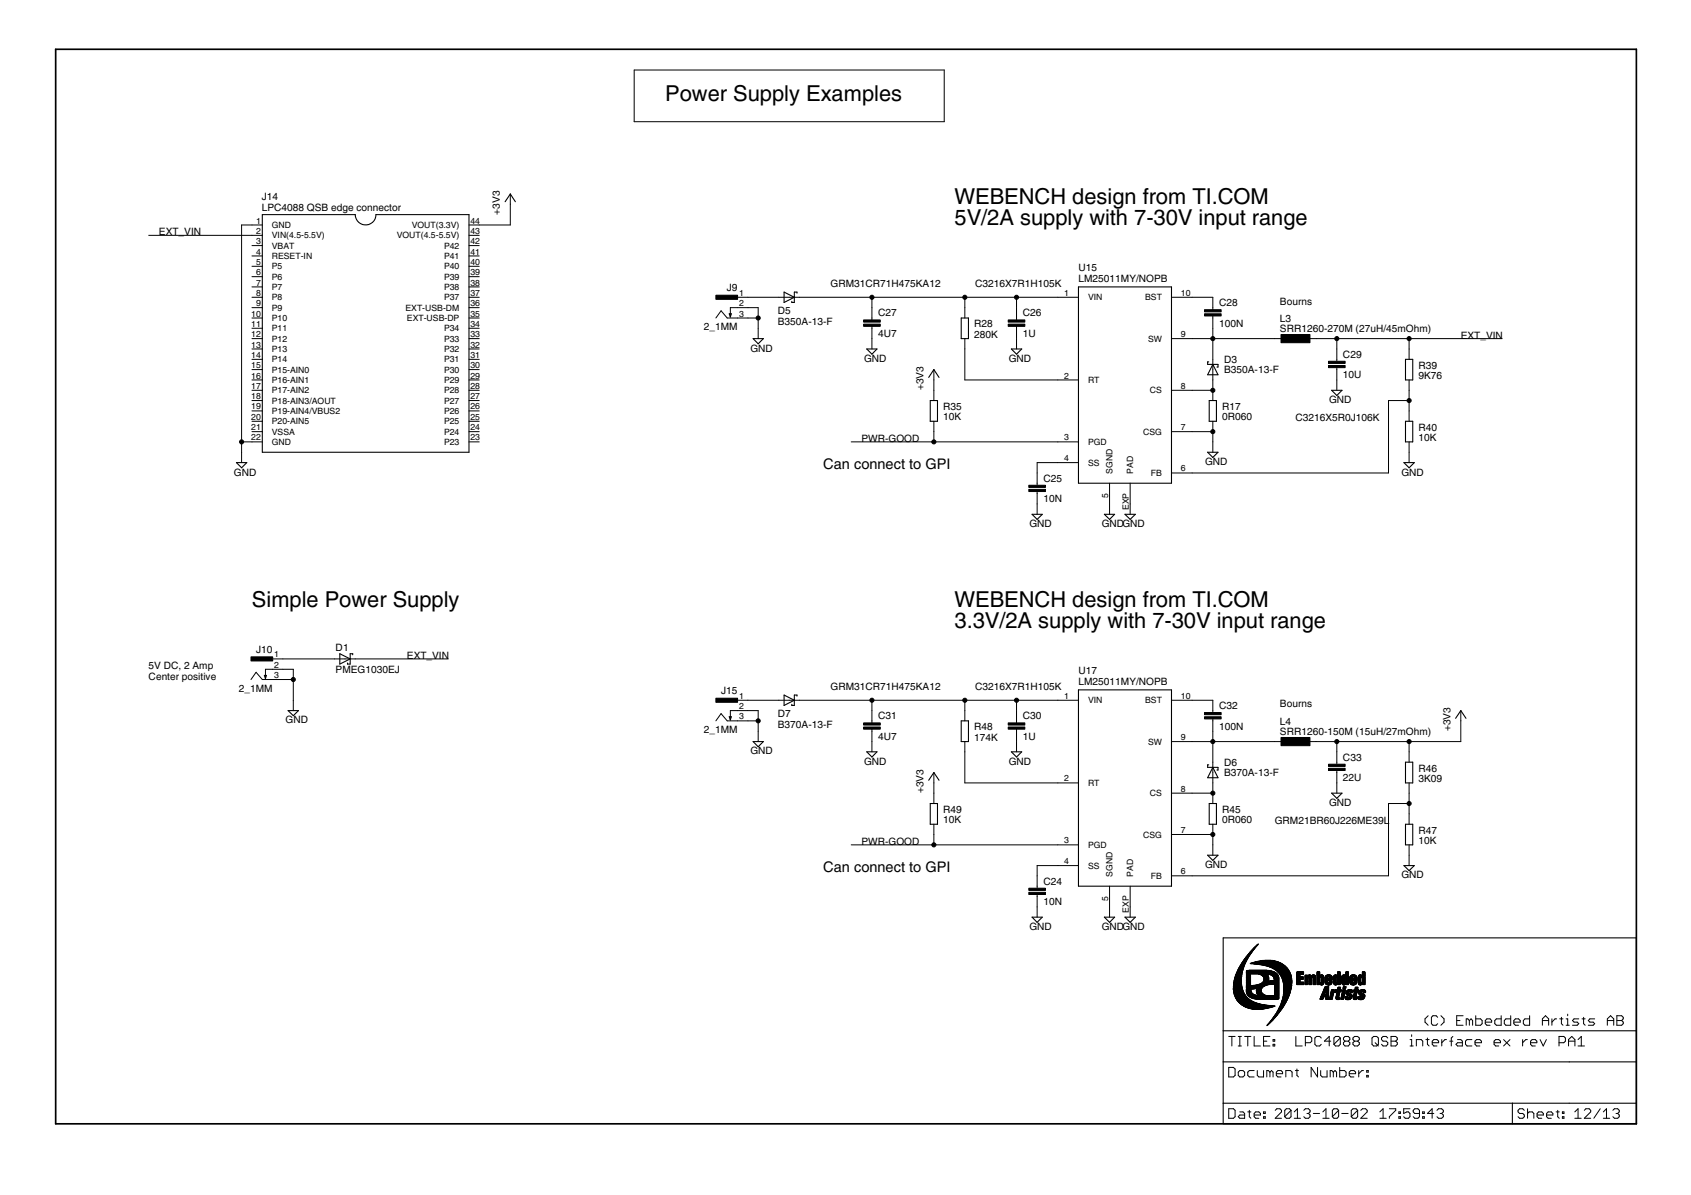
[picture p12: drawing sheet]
<svg xmlns="http://www.w3.org/2000/svg" width="297mm" height="210mm" viewBox="0 0 297 210" stroke-linecap="round" stroke-linejoin="round" font-family="sans-serif">
<defs><g id="words">
<g font-size="4.4">
<text x="116.9" y="17.7">Power Supply Examples</text>
<text x="167.7" y="35.9">WEBENCH design from TI.COM</text>
<text x="167.7" y="39.5">5V/2A supply with 7-30V input range</text>
<text x="44.3" y="106.7">Simple Power Supply</text>
<text x="167.7" y="106.7">WEBENCH design from TI.COM</text>
<text x="167.7" y="110.3">3.3V/2A supply with 7-30V input range</text>
</g>
<g font-size="3">
<text x="144.6" y="82.3">Can connect to GPI</text>
<text x="144.6" y="153.1">Can connect to GPI</text>
</g>
<g font-size="2.1">
<text x="46" y="35.1">J14</text>
<text x="27.9" y="41.3">EXT_VIN</text>
<text x="46" y="37">LPC4088 QSB edge connector</text>
<text x="87.8" y="37.7" transform="rotate(-90 87.8 37.7)">+3V3</text>
<text x="189.4" y="47.7">U15</text>
<text x="127.7" y="51.1">J9</text>
<text x="145.9" y="50.4">GRM31CR71H475KA12</text>
<text x="171.3" y="50.4">C3216X7R1H105K</text>
<text x="189.4" y="49.5">LM25011MY/NOPB</text>
<text x="214.1" y="53.8">C28</text>
<text x="224.8" y="53.5">Bourns</text>
<text x="123.6" y="58">2_1MM</text>
<text x="136.6" y="57">B350A-13-F</text>
<text x="136.6" y="55.2">D5</text>
<text x="154.2" y="59.2">4U7</text>
<text x="154.2" y="55.6">C27</text>
<text x="171.1" y="59.3">280K</text>
<text x="171.1" y="57.5">R28</text>
<text x="179.6" y="59.2">1U</text>
<text x="179.6" y="55.6">C26</text>
<text x="214.1" y="57.4">100N</text>
<text x="224.8" y="58.4">SRR1260-270M (27uH/45mOhm)</text>
<text x="224.8" y="56.6">L3</text>
<text x="256.6" y="59.5">EXT_VIN</text>
<text x="131.8" y="61.7">GND</text>
<text x="151.8" y="63.6">GND</text>
<text x="177.2" y="63.6">GND</text>
<text x="215" y="65.6">B350A-13-F</text>
<text x="215" y="63.7">D3</text>
<text x="235.9" y="62.8">C29</text>
<text x="249.2" y="64.8">R39</text>
<text x="162.2" y="68.6" transform="rotate(-90 162.2 68.6)">+3V3</text>
<text x="233.5" y="70.8">GND</text>
<text x="235.9" y="66.5">10U</text>
<text x="249.2" y="66.6">9K76</text>
<text x="151.3" y="77.6">PWR-GOOD</text>
<text x="165.7" y="73.8">10K</text>
<text x="165.7" y="72">R35</text>
<text x="214.7" y="73.8">0R060</text>
<text x="214.7" y="72">R17</text>
<text x="227.6" y="74">C3216X5R0J106K</text>
<text x="249.2" y="77.4">10K</text>
<text x="249.2" y="75.6">R40</text>
<text x="41.1" y="83.5">GND</text>
<text x="211.7" y="81.7">GND</text>
<text x="246.2" y="83.5">GND</text>
<text x="183.3" y="88.2">10N</text>
<text x="183.3" y="84.6">C25</text>
<text x="180.8" y="92.6">GND</text>
<text x="193.5" y="92.6">GNDGND</text>
<text x="26.1" y="117.6">5V DC, 2 Amp</text>
<text x="26.1" y="119.4">Center positive</text>
<text x="45" y="114.6">J10</text>
<text x="59" y="118.2">PMEG1030EJ</text>
<text x="59" y="114.4">D1</text>
<text x="71.5" y="115.7">EXT_VIN</text>
<text x="189.4" y="118.5">U17</text>
<text x="41.9" y="121.5">2_1MM</text>
<text x="126.7" y="121.9">J15</text>
<text x="136.6" y="126">D7</text>
<text x="145.9" y="121.2">GRM31CR71H475KA12</text>
<text x="171.3" y="121.2">C3216X7R1H105K</text>
<text x="189.4" y="120.3">LM25011MY/NOPB</text>
<text x="214.1" y="124.5">C32</text>
<text x="224.8" y="124.3">Bourns</text>
<text x="50.2" y="127.1">GND</text>
<text x="123.6" y="128.8">2_1MM</text>
<text x="136.6" y="127.8">B370A-13-F</text>
<text x="154.2" y="130">4U7</text>
<text x="154.2" y="126.4">C31</text>
<text x="171.1" y="130.1">174K</text>
<text x="171.1" y="128.3">R48</text>
<text x="179.6" y="130">1U</text>
<text x="179.6" y="126.4">C30</text>
<text x="214.1" y="128.2">100N</text>
<text x="224.8" y="129.2">SRR1260-150M (15uH/27mOhm)</text>
<text x="224.8" y="127.4">L4</text>
<text x="254.8" y="128.4" transform="rotate(-90 254.8 128.4)">+3V3</text>
<text x="131.8" y="132.5">GND</text>
<text x="151.8" y="134.3">GND</text>
<text x="177.2" y="134.3">GND</text>
<text x="215" y="136.3">B370A-13-F</text>
<text x="215" y="134.5">D6</text>
<text x="235.9" y="137.2">22U</text>
<text x="235.9" y="133.6">C33</text>
<text x="249.2" y="137.3">3K09</text>
<text x="249.2" y="135.5">R46</text>
<text x="162.2" y="139.3" transform="rotate(-90 162.2 139.3)">+3V3</text>
<text x="165.7" y="142.8">R49</text>
<text x="214.7" y="142.8">R45</text>
<text x="233.5" y="141.6">GND</text>
<text x="151.3" y="148.4">PWR-GOOD</text>
<text x="165.7" y="144.6">10K</text>
<text x="214.7" y="144.6">0R060</text>
<text x="223.9" y="144.8">GRM21BR60J226ME39L</text>
<text x="249.2" y="148.2">10K</text>
<text x="249.2" y="146.4">R47</text>
<text x="183.3" y="155.4">C24</text>
<text x="211.7" y="152.5">GND</text>
<text x="246.2" y="154.3">GND</text>
<text x="183.3" y="159">10N</text>
<text x="180.8" y="163.4">GND</text>
<text x="193.5" y="163.4">GNDGND</text>
</g>
<g font-size="1.8">
<text x="45" y="39.3">1</text>
<text x="45" y="41.1">2</text>
<text x="47.7" y="40.1">GND</text>
<text x="47.7" y="41.9">VIN(4.5-5.5V)</text>
<text x="69.7" y="41.9">VOUT(4.5-5.5V)</text>
<text x="72.3" y="40.1">VOUT(3.3V)</text>
<text x="82.6" y="41.1">43</text>
<text x="82.6" y="39.3">44</text>
<text x="45" y="42.9">3</text>
<text x="45" y="44.7">4</text>
<text x="45" y="46.5">5</text>
<text x="47.7" y="43.7">VBAT</text>
<text x="47.7" y="45.5">RESET-IN</text>
<text x="47.7" y="47.3">P5</text>
<text x="78" y="47.3">P40</text>
<text x="78" y="45.5">P41</text>
<text x="78" y="43.7">P42</text>
<text x="82.6" y="46.5">40</text>
<text x="82.6" y="44.7">41</text>
<text x="82.6" y="42.9">42</text>
<text x="45" y="48.3">6</text>
<text x="45" y="50.2">7</text>
<text x="45" y="52">8</text>
<text x="45" y="53.8">9</text>
<text x="47.7" y="49.1">P6</text>
<text x="47.7" y="50.9">P7</text>
<text x="47.7" y="52.8">P8</text>
<text x="78" y="52.8">P37</text>
<text x="78" y="50.9">P38</text>
<text x="78" y="49.1">P39</text>
<text x="82.6" y="53.8">36</text>
<text x="82.6" y="52">37</text>
<text x="82.6" y="50.2">38</text>
<text x="82.6" y="48.3">39</text>
<text x="129.8" y="52">1</text>
<text x="129.8" y="53.8">2</text>
<text x="186.9" y="52">1</text>
<text x="191.1" y="52.8">VIN</text>
<text x="201.1" y="52.8">BST</text>
<text x="207.5" y="52">10</text>
<text x="44.1" y="55.6">10</text>
<text x="44.1" y="57.4">11</text>
<text x="44.1" y="59.2">12</text>
<text x="47.7" y="54.6">P9</text>
<text x="47.7" y="56.4">P10</text>
<text x="47.7" y="58.2">P11</text>
<text x="71.2" y="54.6">EXT-USB-DM</text>
<text x="71.5" y="56.4">EXT-USB-DP</text>
<text x="78" y="58.2">P34</text>
<text x="82.6" y="55.6">35</text>
<text x="82.6" y="59.2">33</text>
<text x="82.6" y="57.4">34</text>
<text x="129.8" y="55.6">3</text>
<text x="207.5" y="59.2">9</text>
<text x="44.1" y="61">13</text>
<text x="44.1" y="62.9">14</text>
<text x="44.1" y="64.7">15</text>
<text x="47.7" y="60">P12</text>
<text x="47.7" y="61.8">P13</text>
<text x="47.7" y="63.7">P14</text>
<text x="47.7" y="65.5">P15-AIN0</text>
<text x="78" y="65.5">P30</text>
<text x="78" y="63.6">P31</text>
<text x="78" y="61.8">P32</text>
<text x="78" y="60">P33</text>
<text x="82.6" y="64.7">30</text>
<text x="82.6" y="62.9">31</text>
<text x="82.6" y="61">32</text>
<text x="201.7" y="60">SW</text>
<text x="44.1" y="66.5">16</text>
<text x="44.1" y="68.3">17</text>
<text x="44.1" y="70.1">18</text>
<text x="44.1" y="71.9">19</text>
<text x="47.7" y="67.3">P16-AIN1</text>
<text x="47.7" y="69.1">P17-AIN2</text>
<text x="47.7" y="70.9">P18-AIN3/AOUT</text>
<text x="78" y="70.9">P27</text>
<text x="78" y="69.1">P28</text>
<text x="78" y="67.3">P29</text>
<text x="82.6" y="71.9">26</text>
<text x="82.6" y="70.1">27</text>
<text x="82.6" y="68.3">28</text>
<text x="82.6" y="66.5">29</text>
<text x="186.9" y="66.5">2</text>
<text x="191.1" y="67.3">RT</text>
<text x="202" y="69.1">CS</text>
<text x="207.5" y="68.3">8</text>
<text x="44.1" y="75.6">21</text>
<text x="44.1" y="77.4">22</text>
<text x="44.1" y="73.7">20</text>
<text x="47.7" y="72.7">P19-AIN4/VBUS2</text>
<text x="47.7" y="76.4">VSSA</text>
<text x="47.7" y="74.5">P20-AIN5</text>
<text x="78" y="74.5">P25</text>
<text x="78" y="72.7">P26</text>
<text x="78" y="76.3">P24</text>
<text x="82.6" y="73.7">25</text>
<text x="82.6" y="75.6">24</text>
<text x="82.6" y="77.4">23</text>
<text x="186.9" y="77.4">3</text>
<text x="200.8" y="76.3">CSG</text>
<text x="207.5" y="75.6">7</text>
<text x="47.7" y="78.2">GND</text>
<text x="78" y="78.2">P23</text>
<text x="186.9" y="81">4</text>
<text x="191.1" y="78.2">PGD</text>
<text x="191.1" y="81.8">SS</text>
<text x="195.4" y="83.2" transform="rotate(-90 195.4 83.2)">SGND</text>
<text x="199.1" y="83.2" transform="rotate(-90 199.1 83.2)">PAD</text>
<text x="202.2" y="83.6">FB</text>
<text x="207.5" y="82.8">6</text>
<text x="194.6" y="87.4" transform="rotate(-90 194.6 87.4)">5</text>
<text x="198.3" y="89.6" transform="rotate(-90 198.3 89.6)">EXP</text>
<text x="48.1" y="115.5">1</text>
<text x="48.1" y="119.1">3</text>
<text x="48.1" y="117.3">2</text>
<text x="129.8" y="122.7">1</text>
<text x="129.8" y="124.6">2</text>
<text x="186.9" y="122.7">1</text>
<text x="191.1" y="123.5">VIN</text>
<text x="201.1" y="123.5">BST</text>
<text x="207.5" y="122.7">10</text>
<text x="129.8" y="126.4">3</text>
<text x="201.7" y="130.8">SW</text>
<text x="207.5" y="130">9</text>
<text x="186.9" y="137.3">2</text>
<text x="191.1" y="138.1">RT</text>
<text x="202" y="139.9">CS</text>
<text x="207.5" y="139.1">8</text>
<text x="186.9" y="148.1">3</text>
<text x="191.1" y="148.9">PGD</text>
<text x="200.8" y="147.1">CSG</text>
<text x="207.5" y="146.3">7</text>
<text x="186.9" y="151.8">4</text>
<text x="191.1" y="152.6">SS</text>
<text x="195.4" y="154" transform="rotate(-90 195.4 154)">SGND</text>
<text x="199.1" y="154" transform="rotate(-90 199.1 154)">PAD</text>
<text x="202.2" y="154.4">FB</text>
<text x="207.5" y="153.6">6</text>
<text x="194.6" y="158.2" transform="rotate(-90 194.6 158.2)">5</text>
<text x="198.3" y="160.4" transform="rotate(-90 198.3 160.4)">EXP</text>
</g>
</g></defs>
<g fill="#000" stroke="#000" stroke-width=".18">
<path d="M111.4 12.3v9.1zM111.4 12.3h54.5zM44.3 39.5h1.8zM42.4 39.5h1.9zM82.4 39.5h1.8zM84.2 39.5h5.4zM89.6 34.1v1.8zM89.6 35.9v3.6zM111.4 21.4h54.5zM165.9 12.3v9.1zM44.3 41.3h1.8zM44.3 43.1h1.8z"/>
<path d="M44.3 45h1.8zM44.3 46.8h1.8zM44.3 48.6h1.8zM44.3 50.4h1.8zM44.3 52.2h1.8zM44.3 54h1.8zM44.3 55.9h1.8zM44.3 57.7h1.8zM44.3 59.5h1.8zM26.1 41.3h18.2zM82.4 54h1.8zM82.4 55.9h1.8z"/>
<path d="M82.4 59.5h1.8zM82.4 57.7h1.8zM82.4 52.2h1.8zM82.4 50.4h1.8zM82.4 48.6h1.8zM82.4 46.8h1.8zM82.4 45h1.8zM82.4 43.1h1.8zM82.4 41.3h1.8zM126.7 54.6l-.9 1.3zM126.7 54.6l1 1.3zM128.3 54v1.7z"/>
<path d="M127.7 55.9h1.9zM128.3 54h1.3zM129.6 52.2h1.8zM129.6 55.9h1.8zM129.6 54h1.8zM131.4 55.9h1.8zM131.4 54h1.8zM131.4 52.2h5.4zM133.2 57.7v1.8zM133.2 55.9v1.8zM133.2 54v1.9zM136.8 52.2h1.8z"/>
<path d="M138.6 52.2h1.8zM153.2 54v1.9zM153.2 57.7v1.8zM153.2 55.9v.3zM153.2 57.3v.4zM153.2 59.5v1.8zM153.2 52.2v1.8zM140.4 52.2h12.8zM169.5 54v1.9zM153.2 52.2h16.3zM169.5 52.2v1.8zM178.6 59.5v1.8z"/>
<path d="M178.6 54v1.9zM178.6 57.7v1.8zM178.6 55.9v.3zM178.6 57.3v.4zM178.6 52.2v1.8zM169.5 52.2h9.1zM185.8 52.2h3.6zM178.6 52.2h7.2zM205.8 52.2h3.6zM205.8 59.5h3.6zM209.4 59.5h3.6zM209.4 52.2h3.6z"/>
<path d="M213 52.2v1.8zM213 55.9v1.8zM213 54v.4zM213 55.5v.4zM213 57.7v1.8zM213 59.5v3.6zM213 59.5h10.9zM223.9 59.5h1.8zM229.4 59.5h1.8zM231.2 59.5h3.6zM234.8 59.5v1.8zM234.8 59.5h12.7z"/>
<path d="M247.5 59.5v1.8zM247.5 59.5h16.4zM42.4 79.4v1.9zM42.4 77.6v1.8zM42.4 39.5v38.1zM44.3 61.3h1.8zM44.3 63.1h1.8zM44.3 64.9h1.8zM44.3 66.7h1.8zM44.3 68.6h1.8zM44.3 70.4h1.8zM44.3 72.2h1.8z"/>
<path d="M44.3 75.8h1.8zM44.3 77.6h1.8zM44.3 74h1.8zM42.4 77.6h1.9zM82.4 74h1.8zM82.4 72.2h1.8zM82.4 70.4h1.8zM82.4 68.6h1.8zM82.4 66.7h1.8zM82.4 64.9h1.8zM82.4 63.1h1.8zM82.4 61.3h1.8z"/>
<path d="M82.4 75.8h1.8zM82.4 77.6h1.8zM164 68.6v1.8zM164 74v1.8zM164 64.9v1.8zM164 75.8v1.8zM149.5 77.6h14.5zM164 66.7v1.9zM169.5 59.5v1.8zM169.5 61.3v5.4zM185.8 77.6h3.6zM185.8 66.7h3.6z"/>
<path d="M169.5 66.7h16.3zM164 77.6h21.8zM205.8 75.8h3.6zM205.8 68.6h3.6zM209.4 75.8h3.6zM209.4 68.6h3.6zM213 77.6v1.8zM213 68.6v1.8zM213 74v1.8zM213 64.9v1.8zM213 63.1v1.8zM213 75.8v1.8z"/>
<path d="M213 66.7v1.9zM234.8 61.3v1.8zM234.8 64.9v1.8zM234.8 63.1v.4zM234.8 64.6v.3zM234.8 66.7v1.9zM243.9 70.4v12.7zM247.5 79.4v1.9zM247.5 61.3v1.8zM247.5 66.7v1.9zM247.5 72.2v1.8zM247.5 77.6v1.8z"/>
<path d="M247.5 70.4v1.8zM247.5 68.6v1.8zM243.9 70.4h3.6zM182.2 88.5v1.8zM182.2 83.1v1.8zM182.2 86.7v1.8zM182.2 84.9v.3zM182.2 86.3v.4zM182.2 81.3v1.8zM185.8 81.3h3.6zM182.2 81.3h3.6zM194.9 84.9v3.6z"/>
<path d="M194.9 88.5v1.8zM198.5 84.9v3.6zM198.5 88.5v1.8zM205.8 83.1h3.6zM209.4 83.1h34.5zM45 118.1l-.9 1.3zM45 118.1l1.1 1.3zM46.6 117.6v1.6zM46.1 119.4h1.8zM46.6 117.6h1.3zM47.9 115.7h1.8zM47.9 119.4h1.8z"/>
<path d="M47.9 117.6h1.8zM49.7 117.6h1.8zM49.7 115.7h9.1zM49.7 119.4h1.8zM51.5 117.6v1.8zM58.8 115.7h1.8zM60.6 115.7h1.8zM62.4 115.7h16.3zM51.5 123v1.8zM51.5 119.4v3.6zM126.7 125.3l-.9 1.3zM126.7 125.3l1 1.3z"/>
<path d="M128.3 124.8v1.6zM127.7 126.6h1.9zM128.3 124.8h1.3zM129.6 123h1.8zM129.6 126.6h1.8zM129.6 124.8h1.8zM131.4 126.6h1.8zM131.4 124.8h1.8zM131.4 123h5.4zM133.2 128.4v1.9zM133.2 126.6v1.8zM133.2 124.8v1.8z"/>
<path d="M136.8 123h1.8zM138.6 123h1.8zM153.2 124.8v1.8zM153.2 128.4v1.9zM153.2 126.6v.4zM153.2 128.1v.3zM153.2 130.3v1.8zM153.2 123v1.8zM140.4 123h12.8zM164 139.3v1.8zM164 135.7v1.8zM164 137.5v1.8z"/>
<path d="M169.5 124.8v1.8zM169.5 130.3v1.8zM153.2 123h16.3zM169.5 123v1.8zM169.5 132.1v5.4zM178.6 130.3v1.8zM178.6 124.8v1.8zM178.6 128.4v1.9zM178.6 126.6v.4zM178.6 128.1v.3zM178.6 123v1.8zM169.5 123h9.1z"/>
<path d="M185.8 123h3.6zM185.8 137.5h3.6zM178.6 123h7.2zM169.5 137.5h16.3zM205.8 123h3.6zM205.8 130.3h3.6zM205.8 139.3h3.6zM209.4 130.3h3.6zM209.4 139.3h3.6zM209.4 123h3.6zM213 139.3v1.8zM213 135.7v1.8z"/>
<path d="M213 133.9v1.8zM213 123v1.8zM213 126.6v1.8zM213 124.8v.4zM213 126.3v.3zM213 128.4v1.9zM213 130.3v3.6zM213 130.3h10.9zM213 137.5v1.8zM223.9 130.3h1.8zM229.4 130.3h1.8zM231.2 130.3h3.6z"/>
<path d="M234.8 132.1v1.8zM234.8 135.7v1.8zM234.8 133.9v.3zM234.8 135.3v.4zM234.8 137.5v1.8zM234.8 130.3v1.8zM234.8 130.3h12.7zM247.5 132.1v1.8zM247.5 137.5v1.8zM247.5 130.3v1.8zM247.5 130.3h9.1zM256.6 124.8v1.8z"/>
<path d="M256.6 126.6v3.7zM164 144.8v1.8zM164 146.6v1.8zM149.5 148.4h14.5zM182.2 159.3v1.8zM182.2 153.8v1.9zM182.2 157.5v1.8zM182.2 155.7v.3zM182.2 157.1v.4zM182.2 152v1.8zM185.8 148.4h3.6zM185.8 152h3.6z"/>
<path d="M164 148.4h21.8zM182.2 152h3.6zM194.9 155.7v3.6zM194.9 159.3v1.8zM198.5 155.7v3.6zM198.5 159.3v1.8zM205.8 146.6h3.6zM205.8 153.8h3.6zM209.4 146.6h3.6zM213 148.4v1.8zM213 144.8v1.8zM213 146.6v1.8z"/>
<path d="M243.9 141.1v12.7zM209.4 153.8h34.5zM247.5 150.2v1.8zM247.5 143v1.8zM247.5 148.4v1.8zM247.5 141.1v1.9zM247.5 139.3v1.8zM243.9 141.1h3.6zM250.3 179v.5zM250.3 179l.6-.6zM251.4 178.7v1.1zM251.4 179.8l.3 .3z"/>
<path d="M251.4 178.7l.3-.3zM251.7 178.4h.6zM252.3 178.4l.2 .3zM253.7 179v.5zM253.1 178.4l.6 .6zM255.9 178.4v1.7zM255.9 179.3h.6zM255.9 178.4h1.1zM257.6 179h.2zM257.8 179l.3 .3zM258.1 179.3v.8zM258.1 179.3l.3-.3z"/>
<path d="M258.4 179l.3 .3zM258.7 179.3v.8zM259.2 178.4v1.7zM259.2 179h.9zM260.3 179.3v.5zM260.1 179l.2 .3zM260.9 179.3v.5zM261.2 179l-.3 .3zM261.2 179h.5zM261.7 179l.3 .3zM262 179.3v.2zM260.9 179.5h1.1z"/>
<path d="M262.6 179.3v.5zM262.8 179l-.2 .3zM262.8 179h.9zM263.7 178.4v1.7zM264.2 179.3v.5zM264.5 179l-.3 .3zM264.5 179h.9zM265.4 178.4v1.7zM265.9 179.3v.5zM266.2 179l-.3 .3zM266.2 179h.5zM266.7 179l.3 .3z"/>
<path d="M267 179.3v.2zM265.9 179.5h1.1zM267.6 179.3v.5zM267.9 179l-.3 .3zM267.9 179h.8zM268.7 178.4v1.7zM270.9 179l.6-.6zM270.9 179.3h1.1zM271.5 178.4l.5 .6zM272 179v1.1zM273.2 179l-.6 .5zM273.2 179h.2z"/>
<path d="M274 179h.6zM274.3 178.7v1.1zM274.3 179.8l.3 .3zM275.1 179h.3zM275.4 179v1.1zM275.4 178.1v.3zM276.5 179l-.3 .3zM276.2 179.3l.3 .2zM276.5 179h.8zM276.5 179.5h.6zM277.1 179.5l.2 .3zM277.9 179h.5z"/>
<path d="M278.2 178.7v1.1zM278.2 179.8l.2 .3zM279.3 179l-.3 .3zM279 179.3l.3 .2zM279.3 179h.8zM279.3 179.5h.5zM279.8 179.5l.3 .3zM282.3 179l.6-.6zM282.3 179.3h1.2zM282.9 178.4l.6 .6zM283.5 179v1.1zM284 178.4h.9z"/>
<path d="M284 179.3h.9zM284.9 178.4l.2 .3zM284.9 179.3l.2 .2zM285.1 178.7v.3zM285.1 179l-.2 .3zM285.1 179.5v.3zM285.1 179.8l-.2 .3zM215.8 194.8v1.6zM215.8 196.4h.9zM215.8 182.1h1.2zM215.8 187.5v1.7zM215.8 189.2h.9z"/>
<path d="M216.4 182.1v1.6zM216.7 196.4l.3-.2zM215.8 194.8h.9zM216.7 189.2l.3-.3zM215.8 187.5h.9zM217 195v1.2zM216.7 194.8l.3 .2zM217 187.8v1.1zM216.7 187.5l.3 .3zM217.8 195.9l-.3 .3zM217.5 183.7h.6zM217.5 182.1h.6z"/>
<path d="M217.5 188.3v.6zM217.5 188.9l.3 .3zM217.8 195.3h.5zM217.5 196.2l.3 .2zM217.8 195.9h.8zM217.8 182.1v1.6zM217.8 189.2h.5zM217.8 188l-.3 .3zM218.3 195.3l.3 .3zM218.3 189.2l.3-.3zM217.8 188h.5zM218.6 195.6v.8z"/>
<path d="M217.8 196.4h.8zM218.6 182.1h1.1zM218.6 188.3v.6zM218.3 188l.3 .3zM219.2 195.3h.5zM219.2 182.1v1.6zM219.2 188.3v.6zM219.2 188.9l.3 .3zM219.5 195v1.2zM219.5 196.2l.2 .2zM219.5 188l-.3 .3zM219.5 189.2h.8z"/>
<path d="M220.3 195.6v.6zM220.3 195.6l.3-.3zM220.3 182.1v1.6zM220.3 183.7h1.1zM219.5 188h.8zM220.3 196.2l.3 .2zM220.6 195.3h.5zM220.9 188v.9zM220.9 188.9l.2 .3zM220.6 196.4h.5zM221.1 195.3l.3 .3zM221.1 189.2h.9z"/>
<path d="M221.4 195.6v.3zM220.3 195.9h1.1zM222 195.3h.2zM222 195.3v.3zM222 196.2h.2zM222 196.2v.2zM222 182.1v1.6zM222 183.7h1.1zM222 182.9h.5zM222 188v1.2zM222.2 195.3v.3zM222 195.6h.2z"/>
<path d="M222.2 196.2v.2zM222 196.4h.2zM222.5 188v1.2zM222.5 188h.3zM222.8 188l.3 .3zM222 182.1h1.1zM223.1 188.3v.9zM223.1 188.3l.3-.3zM223.4 188l.2 .3zM223.6 182.6h.3zM223.6 182.6v.3zM223.6 183.4h.3z"/>
<path d="M223.6 183.4v.3zM223.6 188.3v.9zM223.9 182.6v.3zM223.6 182.9h.3zM223.9 183.4v.3zM223.6 183.7h.3zM225.1 195.3l-1.1 1.1zM224.2 188.3v.6zM224.2 188.3l.3-.3zM224.3 194.8l-.3 .2zM224.2 188.9l.3 .3zM224.5 188h.5z"/>
<path d="M224.3 194.8h.5zM224.5 189.2h.5zM225 188l.3 .3zM224 196.4h1.1zM225.1 195v.3zM224.8 194.8l.3 .2zM225.3 188.3v.3zM224.2 188.6h1.1zM225.7 195v1.2zM225.7 195l.3-.2zM226.8 195l-1.1 1.2zM225.9 188v1.2z"/>
<path d="M225.9 188h.8zM226 194.8h.5zM225.7 196.2l.3 .2zM226.5 194.8l.3 .2zM226 196.4h.5zM226.7 188l.3 .3zM226.8 195v1.2zM226.8 196.2l-.3 .2zM227 188.3v.9zM227.4 195.3l.5-.5zM227.4 196.4h1.1zM227.5 188h.6z"/>
<path d="M227.6 182.1v1.6zM227.6 183.7h1.1zM227.8 187.8v1.1zM227.8 188.9l.3 .3zM227.9 194.8v1.6zM229 195l.3-.2zM229.3 194.8h.5zM229 196.2l.3 .2zM229.3 182.1v1.6zM229.3 182.1h.8zM229.8 194.8l.3 .2zM229.6 195.6h.2z"/>
<path d="M229.8 195.6l.3 .3zM229.3 196.4h.5zM230.1 195v.3zM230.1 195.3l-.3 .3zM230.1 195.9v.3zM230.1 196.2l-.3 .2zM230.1 182.1l.3 .2zM229.3 183.2h.8zM230.3 187.5v1.7zM230.3 187.5l1.1 1.7zM230.4 182.3v.6zM230.1 183.2l.3-.3z"/>
<path d="M230.7 195.6h1.1zM231 182.3v1.1zM231 183.4l.2 .3zM231.2 182.1l-.2 .2zM231.2 183.7h.6zM231.4 187.5v1.7zM231.2 182.1h.6zM232.1 183.4l-.3 .3zM232 188v.9zM232 188.9l.3 .3zM231.8 182.1l.3 .2zM232.3 189.2h.8z"/>
<path d="M232.4 195.3l.5-.5zM232.4 196.4h1.1zM232.6 182.9h1.2zM232.9 194.8v1.6zM233.1 188v1.2zM233.5 182.1v1.6zM232.6 182.9l.9-.8zM233.7 188v1.2zM233.7 188h.2zM233.9 188l.3 .3zM234 195v1.2zM234 195l.3-.2z"/>
<path d="M235.1 195l-1.1 1.2zM234.2 188.3v.9zM234.2 188.3l.3-.3zM234.3 194.8h.6zM234 196.2l.3 .2zM234.3 182.3v1.1zM234.3 182.3l.3-.2zM234.3 183.4l1.1-1.1zM234.5 188l.3 .3zM234.6 182.1h.6zM234.3 183.4l.3 .3zM234.8 188.3v.9z"/>
<path d="M234.9 194.8l.2 .2zM234.3 196.4h.6zM235.1 195v1.2zM235.1 196.2l-.2 .2zM235.2 182.1l.2 .2zM234.6 183.7h.6zM235.3 187.5v1.7zM235.3 189.2h.9zM235.4 182.3v1.1zM235.4 183.4l-.2 .3zM235.7 195.6h1.1zM236 182.3l.3-.2z"/>
<path d="M236 183.2v.2zM236 183.2l.3-.3zM236 182.3v.3zM236.2 189.2l.3-.3zM235.3 188h.9zM236.3 182.1h.5zM236 183.4l.3 .3zM236 182.6l.3 .3zM236.3 182.9h.5zM236.5 188.3v.6zM236.2 188l.3 .3zM236.8 182.1l.3 .2z"/>
<path d="M236.8 182.9l.3 .3zM236.3 183.7h.5zM237 188.3v.6zM237.3 188l-.3 .3zM237.1 182.3v.3zM237.1 182.6l-.3 .3zM237.1 183.2v.2zM237.1 183.4l-.3 .3zM237 188.9l.3 .3zM237.3 188h.5zM237.4 195v1.2zM237.4 195l.3-.2z"/>
<path d="M237.4 196.2l1.1-1.2zM237.7 194.8h.5zM237.4 196.2l.3 .2zM237.7 182.3l.2-.2zM237.7 183.2v.2zM237.7 183.2l.2-.3zM237.7 182.3v.3zM237.3 189.2h.5zM237.8 188l.3 .3zM237.9 182.1h.6zM237.7 183.4l.2 .3zM237.7 182.6l.2 .3z"/>
<path d="M237.9 182.9h.6zM238.1 188.3v.3zM237 188.6h1.1zM238.2 194.8l.3 .2zM237.7 196.4h.5zM238.5 195v1.2zM238.5 196.2l-.3 .2zM238.5 182.1l.3 .2zM238.5 182.9l.3 .3zM237.9 183.7h.6zM238.7 188v1.2zM238.7 188.6l.5-.6z"/>
<path d="M238.8 182.3v.3zM238.5 182.9l.3-.3zM238.8 183.2v.2zM238.8 183.4l-.3 .3zM239 196.4l1.2-1.1zM239.2 188h.3zM239 195l.3-.2zM239.3 194.8h.6zM240.1 188h.2zM240.1 188v.3zM240.1 188.9h.2zM240.1 188.9v.3z"/>
<path d="M239 196.4h1.2zM240.2 195v.3zM239.9 194.8l.3 .2zM240.3 188v.3zM240.1 188.3h.2zM240.3 188.9v.3zM240.1 189.2h.2zM241 182.3v1.1zM241 182.3l.3-.2zM241.3 182.1h.5zM241 183.4l.3 .3zM241.6 183.2l.5 .5z"/>
<path d="M241.8 182.1l.3 .2zM241.3 183.7h.5zM242.1 182.3v1.1zM242.1 183.4l-.3 .3zM242.4 195.3l.6-.5zM242.4 196.4h1.1zM242.7 182.3v.3zM242.7 182.6l.3 .3zM243 194.8v1.6zM242.7 182.3l.3-.2zM243 182.9h.5zM242.7 183.4l.3 .3z"/>
<path d="M243 182.1h.5zM243.5 182.9l.3 .3zM243 183.7h.5zM243.5 182.1l.3 .2zM243.8 183.2v.2zM243.8 183.4l-.3 .3zM244.1 194.8h1.1zM244.1 196.2v.2zM244.3 182.1v1.6zM244.3 182.1h.9zM244.3 182.9h.9zM245.2 194.8v.2z"/>
<path d="M245.2 195l-1.1 1.2zM245.2 182.1l.2 .2zM245.2 182.9l.2 .3zM244.3 183.7h.9zM245.4 182.3v.3zM245.4 182.6l-.2 .3zM245.4 183.2v.2zM245.4 183.4l-.2 .3zM245.7 195.3h.3zM245.7 195.3v.3zM245.7 196.2h.3zM245.7 196.2v.2z"/>
<path d="M246 195.3v.3zM245.7 195.6h.3zM246 196.2v.2zM245.7 196.4h.3zM246.6 194.8v.8zM246.6 195.6l.5-.3zM246.6 196.2l.2 .2zM247.1 195.3h.3zM247.4 195.3l.3 .3zM246.8 196.4h.6zM246.6 194.8h1.1zM247.7 195.6v.6z"/>
<path d="M247.7 196.2l-.3 .2zM247.7 182.6h.3zM247.7 183.7h.5zM248 182.6v1.1zM248 181.8v.3zM248.2 196.2l.3 .2zM248.2 195v.3zM248.2 195.3l.3 .3zM248.5 196.4h.6zM248.5 194.8l-.3 .2zM248.5 195.6h.8zM248.8 182.6v1.1z"/>
<path d="M248.8 182.6h.8zM249.1 196.4l.2-.2zM248.5 194.8h.6zM249.3 195v1.2zM249.1 194.8l.2 .2zM249.6 182.6l.3 .3zM249.9 195.3h.3zM249.9 195.3v.3zM249.9 196.2h.3zM249.9 196.2v.2zM249.9 182.9v.8zM250.2 195.3v.3z"/>
<path d="M249.9 195.6h.3zM250.2 196.2v.2zM249.9 196.4h.3zM250.5 182.6h.5zM250.7 195.6h1.2zM250.7 182.3v1.1zM250.7 183.4l.3 .3zM250.3 179.5l.6 .6zM251.6 194.8v1.6zM251.6 194.8l-.9 .8zM251.6 182.9v.5zM251.6 182.9l.3-.3z"/>
<path d="M251.7 180.1h.6zM251.6 183.4l.3 .3zM251.9 182.6h.5zM252.5 179.8l-.2 .3zM252.4 195l.3-.2zM251.9 183.7h.5zM252.4 182.6l.3 .3zM252.7 194.8h.5zM252.4 196.2l.3 .2zM252.7 182.9v.3zM251.6 183.2h1.1zM253.1 180.1l.6-.6z"/>
<path d="M253.2 194.8l.3 .2zM253 195.6h.2zM253.2 195.6l.3 .3zM252.7 196.4h.5zM253.3 182.6v1.1zM253.3 183.2l.5-.6zM253.5 195v.3zM253.2 195.6l.3-.3zM253.5 195.9v.3zM253.2 196.4l.3-.2zM253.8 182.6h.3zM254.7 182.9h.5z"/>
<path d="M254.9 182.3v1.4zM254.9 182.3l.3-.2zM255.8 183.4l.2-.2zM255.9 180.1h1.1zM256 182.6h.6zM255.8 183.4l.2 .3zM256 183.2h.9zM256.6 182.6l.3 .3zM256.9 182.9v.8zM256 183.7h.9zM257.4 182.9v.5zM257.4 183.4l.3 .3z"/>
<path d="M257.6 179v1.1zM257.7 182.6l-.3 .3zM257.7 183.7h.9zM257.7 182.6h.9zM259.1 182.9v.5zM259.1 182.9l.3-.3zM259.2 180.1h.9zM259.1 183.4l.3 .3zM259.4 182.6h.5zM259.4 183.7h.5zM259.9 182.6l.3 .3zM260.1 180.1l.2-.3z"/>
<path d="M260.2 182.9v.3zM259.1 183.2h1.1zM260.9 179.8l.3 .3zM261.2 180.1h.5zM262.4 182.9v.5zM262.4 182.9l.3-.3zM262.4 183.4l.3 .3zM262.7 182.6h.6zM262.6 179.8l.2 .3zM262.7 183.7h.6zM263.3 182.6l.3 .3zM263.6 182.9v.3z"/>
<path d="M262.4 183.2h1.2zM262.8 180.1h.9zM264.1 182.6l1.1 1.1zM264.1 183.7l1.1-1.1zM264.2 179.8l.3 .3zM264.5 180.1h.9zM265.9 179.8l.3 .3zM266.7 195v.3zM266.7 195.3l.2 .3zM266.2 180.1h.5zM266.9 194.8l-.2 .2zM266.9 195.6h.6z"/>
<path d="M266.7 196.2l.2 .2zM267.5 182.6v1.1zM267.5 183.2l.5-.6zM266.9 194.8h.6zM267.5 195.6l.3 .3zM266.9 196.4h.6zM267.5 194.8l.3 .2zM267.8 195.9v.3zM267.8 196.2l-.3 .2zM267.6 179.8l.3 .3zM268 182.6h.3zM268.3 194.8v1.6z"/>
<path d="M268.3 195.6l.3-.3zM268.6 195.3h.6zM267.9 180.1h.8zM268.9 182.9v.5zM269.1 182.6l-.2 .3zM268.9 183.4l.2 .3zM269.1 182.6h.6zM269.2 195.3l.2 .3zM269.4 195.6v.8zM269.1 183.7h.6zM269.7 182.6l.3 .3zM270 182.9v.3z"/>
<path d="M268.9 183.2h1.1zM270 195.6v.6zM270 195.6l.3-.3zM270 196.2l.3 .2zM270.3 195.3h.5zM270.5 182.6l.6 1.1zM270.3 196.4h.5zM270.8 195.3l.3 .3zM270.9 179v1.1zM271.6 182.6l-.5 1.1zM271.1 195.6v.3zM270 195.9h1.1z"/>
<path d="M271.7 195.6v.6zM271.7 195.6l.2-.3zM271.7 196.2l.2 .2zM271.9 195.3h.6zM271.9 196.4h.6zM272.5 195.3l.3 .3zM272.6 179v1.1zM272.8 195.6v.3zM271.7 195.9h1.1zM273.3 195.3h.6zM273.6 195v1.2zM273.6 196.2l.3 .2z"/>
<path d="M273.9 182.1v1.6zM273.9 182.1h.8zM274.4 195.3h.3zM274.4 195.3v.3zM274.4 196.2h.3zM274.4 196.2v.2zM274.7 182.1l.3 .2zM273.9 183.2h.8zM274.7 195.3v.3zM274.4 195.6h.3zM274.7 196.2v.2zM274.4 196.4h.3z"/>
<path d="M275 182.3v.6zM274.7 183.2l.3-.3zM275.1 180.1h.6zM275.5 182.6v1.1zM275.5 182.6l.6-.5zM275.5 182.9h1.1zM276.1 182.1l.5 .5zM276.2 180.1h.9zM276.6 195.3l.6-.5zM276.6 196.4h1.1zM276.6 182.6v1.1zM277.1 180.1l.2-.3z"/>
<path d="M277.2 194.8v1.6zM277.2 182.6l.6-.5zM277.2 183.7h1.1zM277.8 182.1v1.6zM278.3 196.4l1.1-1.1zM278.6 194.8l-.3 .2zM279 180.1h.8zM278.6 194.8h.5zM278.3 196.4h1.1zM279.4 195v.3zM279.1 194.8l.3 .2zM279.8 180.1l.3-.3z"/>
<path d="M281.1 194.8l-1.1 1.6zM281.6 195.3l.6-.5zM281.6 196.4h1.2zM282.2 194.8v1.6zM282.3 179v1.1zM283.3 195l.3-.2zM283.6 194.8h.6zM283.3 196.2l.3 .2zM284 178.4v1.7zM284.2 194.8l.2 .2zM283.9 195.6h.3zM284.2 195.6l.2 .3z"/>
<path d="M283.6 196.4h.6zM284.4 195v.3zM284.4 195.3l-.2 .3zM284.4 195.9v.3zM284.4 196.2l-.2 .2zM284 180.1h.9z"/>
<circle cx="133.2" cy="55.9" r=".36"/>
<circle cx="153.2" cy="52.2" r=".36"/>
<circle cx="169.5" cy="52.2" r=".36"/>
<circle cx="178.6" cy="52.2" r=".36"/>
<circle cx="213" cy="59.5" r=".36"/>
<circle cx="234.8" cy="59.5" r=".36"/>
<circle cx="247.5" cy="59.5" r=".36"/>
<circle cx="42.4" cy="77.6" r=".36"/>
<circle cx="164" cy="77.6" r=".36"/>
<circle cx="213" cy="75.8" r=".36"/>
<circle cx="213" cy="68.6" r=".36"/>
<circle cx="247.5" cy="70.4" r=".36"/>
<circle cx="51.5" cy="119.4" r=".36"/>
<circle cx="133.2" cy="126.6" r=".36"/>
<circle cx="153.2" cy="123" r=".36"/>
<circle cx="169.5" cy="123" r=".36"/>
<circle cx="178.6" cy="123" r=".36"/>
<circle cx="213" cy="139.3" r=".36"/>
<circle cx="213" cy="130.3" r=".36"/>
<circle cx="234.8" cy="130.3" r=".36"/>
<circle cx="247.5" cy="130.3" r=".36"/>
<circle cx="164" cy="148.4" r=".36"/>
<circle cx="213" cy="146.6" r=".36"/>
<circle cx="247.5" cy="141.1" r=".36"/>
</g>
<path d="M9.8 8.7v188.7zM9.8 8.7h277.6zM287.4 8.7v188.7zM9.8 197.4h277.6z" fill="#000" stroke="#000" stroke-width=".3"/>
<g fill="#000" stroke="#000" stroke-width=".19">
<path d="M46.1 37.7v41.7zM46.1 37.7h16.3zM66 37.7h16.4zM89.6 34.1l-.9 1.3zM89.6 34.1l.9 1.3zM128.1 55.1h.4zM128.1 55.1l.2 .6zM128.5 55.1l-.2 .6zM132.3 59.5h1.8zM134.1 59.5l-.9 .9zM137.7 53.1l1.8-.9zM137.7 51.3v1.8z"/>
<path d="M139.1 52.9v.2zM137.7 51.3l1.8 .9zM139.5 51.3v.9zM139.5 52.2v.9zM139.1 53.1h.4zM139.5 51.3h.5zM140 51.3v.2zM168.8 55.9v3.6zM170.1 55.9v3.6zM168.8 55.9h1.3zM168.8 59.5h1.3zM189.4 50.4v34.5z"/>
<path d="M189.4 50.4h16.4zM46.1 79.4h36.3zM82.4 37.7v41.7zM132.3 59.5l.9 .9zM152.3 61.3h1.8zM152.3 61.3l.9 .9zM154.1 61.3l-.9 .9zM163.4 70.4v3.6zM164 64.9l-.9 1.4zM164.7 70.4v3.6zM163.4 70.4h1.3zM163.4 74h1.3z"/>
<path d="M164 64.9l1 1.4zM177.7 61.3h1.8zM177.7 61.3l.9 .9zM179.5 61.3l-.9 .9zM212.1 79.4h1.9zM212.1 63.6v.4zM212.1 64h.9zM212.1 65.8h1.9zM212.1 63.6h.2zM212.4 70.4v3.6zM213 64l-.9 1.8zM213 64h1z"/>
<path d="M213.7 70.4v3.6zM212.4 70.4h1.3zM212.4 74h1.3zM213.8 64.5h.2zM214 79.4l-1 .9zM213 64l1 1.8zM214 64v.5zM233.9 68.6h1.8zM233.9 68.6l.9 .9zM235.7 68.6l-.9 .9zM246.9 63.1v3.6zM246.9 74v3.6z"/>
<path d="M248.2 63.1v3.6zM246.9 63.1h1.3zM246.9 66.7h1.3zM248.2 74v3.6zM246.9 74h1.3zM246.9 77.6h1.3zM41.5 81.3h1.8zM41.5 81.3l.9 .9zM43.3 81.3l-.9 .9zM181.3 90.3h1.8zM181.3 90.3l.9 .9zM182.2 91.2l.9-.9z"/>
<path d="M189.4 84.9h16.4zM194 90.3h1.8zM194 90.3l.9 .9zM195.8 90.3l-.9 .9zM197.6 90.3h1.8zM197.6 90.3l.9 .9zM198.5 91.2l.9-.9zM205.8 50.4v34.5zM212.1 79.4l.9 .9zM246.6 81.3h1.8zM246.6 81.3l.9 .9zM248.4 81.3l-.9 .9z"/>
<path d="M46.4 118.6h.4zM46.4 118.6l.2 .6zM46.8 118.6l-.2 .6zM59.7 116.6l1.8-.9zM59.7 114.8v1.8zM61 116.5v.1zM59.7 114.8l1.8 .9zM61.5 114.8v.9zM61.5 115.7v.9zM61 116.6h.5zM61.5 114.8h.5zM62 114.8v.2z"/>
<path d="M50.6 124.8h1.8zM50.6 124.8l.9 .9zM51.5 125.7l.9-.9zM128.1 125.9h.4zM128.1 125.9l.2 .5zM128.5 125.9l-.2 .5zM132.3 130.3h1.8zM132.3 130.3l.9 .9zM134.1 130.3l-.9 .9zM137.7 123.9l1.8-.9zM137.7 122.1v1.8zM139.1 123.7v.2z"/>
<path d="M137.7 122.1l1.8 .9zM139.5 122.1v.9zM139.5 123v.9zM139.1 123.9h.4zM139.5 122.1h.5zM140 122.1v.2zM152.3 132.1h1.8zM152.3 132.1l.9 .9zM154.1 132.1l-.9 .9zM164 135.7l-.9 1.4zM164 135.7l1 1.4zM168.8 126.6v3.7z"/>
<path d="M170.1 126.6v3.7zM168.8 126.6h1.3zM168.8 130.3h1.3zM177.7 132.1h1.8zM177.7 132.1l.9 .9zM179.5 132.1l-.9 .9zM189.4 121.2v34.5zM189.4 121.2h16.4zM212.1 134.3v.5zM212.1 134.8h.9zM212.1 136.6h1.9zM212.1 134.3h.2z"/>
<path d="M213 134.8l-.9 1.8zM213 134.8h1zM213.8 135.3h.2zM213 134.8l1 1.8zM214 134.8v.5zM233.9 139.3h1.8zM235.7 139.3l-.9 .9zM246.9 133.9v3.6zM248.2 133.9v3.6zM246.9 133.9h1.3zM246.9 137.5h1.3zM256.6 124.8l-.9 1.4z"/>
<path d="M256.6 124.8l.9 1.4zM163.4 141.1v3.7zM164.7 141.1v3.7zM163.4 141.1h1.3zM163.4 144.8h1.3zM189.4 155.7h16.4zM205.8 121.2v34.5zM212.1 150.2h1.9zM212.4 141.1v3.7zM212.1 150.2l.9 .9zM213.7 141.1v3.7zM212.4 141.1h1.3z"/>
<path d="M212.4 144.8h1.3zM214 150.2l-1 .9zM233.9 139.3l.9 .9zM246.6 152h1.8zM246.9 144.8v3.6zM246.6 152l.9 .9zM248.2 144.8v3.6zM246.9 144.8h1.3zM246.9 148.4h1.3zM247.5 152.9l.9-.9zM181.3 161.1h1.8zM181.3 161.1l.9 .9z"/>
<path d="M182.2 162l.9-.9zM194 161.1h1.8zM194 161.1l.9 .9zM195.8 161.1l-.9 .9zM197.6 161.1h1.8zM197.6 161.1l.9 .9zM199.4 161.1l-.9 .9zM214.9 164.7h72.5zM287.4 164.7v16.4zM214.9 197.4h50.8zM214.9 193.8v3.6zM214.9 193.8h50.8z"/>
<path d="M214.9 186.5v7.3zM214.9 181.1v5.4zM214.9 181.1h72.5zM214.9 164.7v16.4zM265.7 193.8v3.6zM265.7 193.8h10zM265.7 197.4h21.7zM214.9 186.5h60.8zM275.7 193.8h11.7zM275.7 186.5h11.7zM287.4 186.5v7.3zM287.4 193.8v3.6z"/>
<path d="M287.4 181.1v5.4z"/>
</g>
<g fill="#000" stroke="#000" stroke-width=".18">
<path d="M125.8 51.9h3.8v.7h-3.8zM151.7 56.9h2.9v.4h-2.9zM151.7 56.2h2.9v.4h-2.9zM177.1 56.9h2.9v.4h-2.9zM177.1 56.2h2.9v.4h-2.9zM211.6 55.1h2.9v.4h-2.9zM211.6 54.4h2.9v.4h-2.9zM225 58.8h5.1v1.4h-5.1zM233.4 64.2h2.9v.4h-2.9zM233.4 63.5h2.9v.3h-2.9zM180.7 86h2.9v.3h-2.9zM180.7 85.2h2.9v.4h-2.9z"/>
<path d="M44.1 115.4h3.8v.7h-3.8zM125.8 122.6h3.8v.8h-3.8zM151.7 127.7h2.9v.4h-2.9zM151.7 127h2.9v.4h-2.9zM177.1 127.7h2.9v.4h-2.9zM177.1 127h2.9v.4h-2.9zM211.6 125.9h2.9v.4h-2.9zM211.6 125.2h2.9v.3h-2.9zM225 129.5h5.1v1.5h-5.1zM233.4 135h2.9v.3h-2.9zM233.4 134.2h2.9v.4h-2.9zM180.7 156.7h2.9v.4h-2.9z"/>
<path d="M180.7 156h2.9v.4h-2.9zM216.6 173.8l1.7 .1zM216.6 173.8h1.6zM216.6 173.7l1.6 .1zM216.6 173.7h1.6zM216.6 173.6l1.6 .1zM216.6 173.6h1.6zM216.7 173.5l1.5 .1zM216.7 173.5h1.5zM216.7 173.4l1.5 .1zM216.7 173.4h1.5zM216.7 173.4h1.4z"/>
<path d="M216.7 173.3l1.4 .1zM216.7 173.3h1.4zM216.7 173.2l1.4 .1zM216.7 173.2h1.4zM216.7 174l1.6 .1zM216.7 174h1.6zM216.7 173.9l1.6 .1zM216.7 173.9h1.6zM216.7 172.9h1.4zM216.7 172.8l1.4 .1zM216.7 172.8h1.4zM216.7 174.2h1.7z"/>
<path d="M216.7 174.1l1.7 .1zM216.7 174.1h1.7zM216.7 174l1.7 .1zM216.7 173.1l1.4 .1zM216.7 173.1h1.4zM216.7 173l1.4 .1zM216.7 173h1.4zM216.7 172.9l1.4 .1zM216.7 174.3l1.8 .1zM216.7 174.3h1.8zM216.7 174.3h1.7zM216.7 174.2l1.7 .1z"/>
<path d="M216.7 172.7l1.4 .1zM216.7 172.7h1.4zM216.7 172.6l1.4 .1zM216.7 172.6h1.4zM216.7 172.5l1.4 .1zM216.8 174.5l1.8 .1zM216.8 174.5h1.7zM216.8 174.4l1.7 .1zM216.8 174.4h1.7zM216.8 172.5h1.3zM216.8 172.4l1.3 .1zM216.8 172.4h1.3z"/>
<path d="M216.8 172.3l1.3 .1zM216.8 174.6l1.9 .1zM216.8 174.6h1.8zM216.8 172.3h1.3zM216.8 172.2l1.3 .1zM216.8 172.2h1.3zM216.8 172.1l1.3 .1zM216.8 174.8h1.9zM216.8 174.7l1.9 .1zM216.8 174.7h1.9zM216.8 172.1h1.3zM216.8 172l1.3 .1z"/>
<path d="M216.8 172h1.3zM216.9 174.8h1.9zM216.9 174.8l1.9 .1zM216.9 172h1.2zM216.9 171.9l1.2 .1zM216.9 171.9h1.2zM216.9 174.9h1.9zM216.9 174.9l2 .1zM216.9 174.9l1.9 .1zM216.9 171.8l1.2 .1zM216.9 171.8h1.2zM216.9 171.7l1.2 .1z"/>
<path d="M216.9 171.7h1.2zM216.9 171.6l1.2 .1zM217 175l1.9 .1zM217 175h1.9zM217 175.1l2 .1zM217 175.1h2zM217 171.6h1.1zM217 171.5l1.1 .1zM217 171.5h1.1zM217 171.4l1.1 .1zM217 171.4h1.1zM217 175.2h2.1z"/>
<path d="M217 175.3h2.2zM217 175.2l2.1 .1zM217 171.3l1.1 .1zM217 171.3h1.1zM217.1 175.3l2.1 .1zM217.1 175.3h2.1zM217.1 171.2l1 .1zM217.1 171.2h1zM217.1 175.4h2.2zM217.1 171.1l1 .1zM217.1 171.1h1zM217.2 175.5h2.2z"/>
<path d="M217.2 175.4l2.1 .1zM217.2 171l.9 .1zM217.2 171h1zM217.2 175.5l2.3 .1zM217.2 170.9l1 .1zM217.2 170.9h1zM217.2 175.6h2.3zM217.2 170.8l1 .1zM217.3 175.6l2.3 .1zM217.3 175.6h2.3zM217.3 170.8h.9zM217.3 170.7l.9 .1z"/>
<path d="M217.3 175.7h2.4zM217.3 170.7h.9zM217.3 170.6l.9 .1zM217.3 175.7l2.5 .1zM217.3 175.7h2.5zM217.4 170.6h.8zM217.4 170.5l.8 .1zM217.4 175.8h2.4zM217.4 170.5h.9zM217.4 170.4l.9 .1zM217.4 175.8l2.5 .1zM217.4 175.9h2.6z"/>
<path d="M217.4 170.4h.9zM217.4 170.3l.9 .1zM217.5 175.9h2.6zM217.5 170.3h.8zM217.5 175.9l2.6 .1zM217.5 170.2l.9 .1zM217.5 170.2h.9zM217.5 176h2.7zM217.6 170.2h.8zM217.6 170.1l.8 .1zM217.6 176h2.7zM217.6 176l2.8 .1z"/>
<path d="M217.6 170.1h.8zM217.6 176.1h2.9zM217.6 170l.8 .1zM217.6 170h.8zM217.7 176.1h2.9zM217.7 169.9h.8zM217.7 169.9l.7 .1zM217.7 176.1l3 .1zM217.7 176.2h3.1zM217.7 169.8l.8 .1zM217.7 169.8h.8zM217.8 176.2l3.1 .1z"/>
<path d="M217.8 169.8h.7zM217.8 169.7l.7 .1zM217.8 176.3h3.2zM217.8 169.7h.7zM217.8 169.6l.8 .1zM217.9 176.3h3.2zM217.9 169.6h.7zM217.9 169.5l.7 .1zM217.9 176.3l3.4 .1zM217.9 169.5h.7zM218 176.4h3.4zM218 169.4l.7 .1z"/>
<path d="M218 176.4h3.6zM218 169.4h.6zM218 169.3l.7 .1zM218 169.3h.7zM218.1 176.4l3.7 .1zM218.1 169.2l.6 .1zM218.1 176.5h3.9zM218.1 169.2h.6zM218.1 169.2h.7zM218.1 169.1l.7 .1zM218.1 176.5l4.1 .1zM218.2 169.1h.6z"/>
<path d="M218.2 169l.6 .1zM218.2 176.6h4.3zM218.2 176.6h4.6zM218.2 169h.6zM218.3 168.9l.6 .1zM218.3 168.9h.6zM218.3 168.8l.6 .1zM218.3 176.6l4.9 .1zM218.4 168.8l.5 .1zM218.4 176.7h5.2zM218.4 168.8h.5zM218.4 168.7l.5 .1z"/>
<path d="M218.4 168.7h.6zM218.4 176.7h5.6zM218.5 168.7h.5zM218.5 168.6l.5 .1zM218.5 176.7l5.4 .1zM218.5 168.6h.5zM218.5 168.6h.6zM218.6 168.5l.5 .1zM218.6 168.5h.5zM218.6 176.8h5.2zM218.6 168.4l.5 .1zM218.7 176.8h5z"/>
<path d="M218.7 168.4l.4 .1zM218.7 168.4h.5zM218.7 168.3l.5 .1zM218.7 176.8l4.9 .1zM218.8 168.3h.4zM218.8 168.2l.4 .1zM218.8 176.9h4.7zM218.8 168.2h.5zM218.9 168.1l.4 .1zM218.9 168.1h.4zM218.9 176.9l4.4 .1zM218.9 168l.4 .1z"/>
<path d="M218.9 174.2l.9 .1zM218.9 174.2h.9zM218.9 174.1l.9 .1zM218.9 174.1h.9zM218.9 174l.9 .1zM218.9 174l.8 .1zM218.9 174h.8zM218.9 173.9l.8 .1zM218.9 173.9h.8zM218.9 173.8l.8 .1zM218.9 173.8h.8zM218.9 173.8h.9z"/>
<path d="M218.9 173.4h2.9zM218.9 173.2h3.2zM218.9 170.9h5.2zM218.9 170.7l4.9 .1zM218.9 174.3h.9zM218.9 173.7l1 .1zM218.9 173.7h1.3zM218.9 173.7h1.6zM218.9 173.6l1.8 .1zM218.9 173.6h2.8zM218.9 173.5l2.8 .1zM218.9 173.5h2.8z"/>
<path d="M218.9 173.4l2.9 .1zM218.9 173.3l3 .1zM218.9 173.3h3zM218.9 173.2l3.1 .1zM218.9 173.1l3.3 .1zM218.9 173.1h3.4zM218.9 173.1h.8zM218.9 173l.8 .1zM218.9 173h.8zM218.9 172.9l.8 .1zM218.9 172.9h.8zM218.9 172.8l.8 .1z"/>
<path d="M218.9 172.8h.8zM218.9 172.7l.8 .1zM218.9 172.7h.8zM218.9 172.6l.8 .1zM218.9 172.6h.8zM218.9 172.5l.8 .1zM218.9 172.5h.8zM218.9 172.4l.8 .1zM218.9 172.4h.8zM218.9 172.3l.8 .1zM218.9 172.3h.8zM218.9 172.2l.8 .1z"/>
<path d="M218.9 172.2h.8zM218.9 172.1l.8 .1zM218.9 172.1h.8zM218.9 172l.8 .1zM218.9 172h.8zM218.9 171.9l.8 .1zM218.9 171.9h.8zM218.9 171.8l.8 .1zM218.9 171.8h.8zM218.9 171.7l.8 .1zM218.9 171.7h.8zM218.9 171.6l.8 .1z"/>
<path d="M218.9 171.6h.8zM218.9 171.5l.8 .1zM218.9 171.5h.8zM218.9 171.4l.8 .1zM218.9 171.4h.8zM218.9 171.3l.8 .1zM218.9 171.3h.8zM218.9 171.2l.8 .1zM218.9 171.2h.8zM218.9 171.1l.8 .1zM218.9 171.1h.8zM218.9 171l.8 .1z"/>
<path d="M218.9 171h5.4zM218.9 171h5.3zM218.9 170.9l5.3 .1zM218.9 170.8l5.1 .1zM218.9 170.8h5.1zM218.9 170.7l5 .1zM218.9 170.7h4.9zM218.9 170.6l4.7 .1zM218.9 170.6h4.7zM218.9 170.6h4.5zM218.9 170.5l4.4 .1zM218.9 170.5h4.2z"/>
<path d="M218.9 168l.5 .1zM219 174.4l.9 .1zM219 177h4.2zM219 174.4h.9zM219 174.3l.9 .1zM219 168h.4zM219 174.5l1 .1zM219 174.5h1zM219 167.9l.4 .1zM219 174.6h1.1zM219.1 174.5l1 .1zM219.1 167.9h.3z"/>
<path d="M219.1 174.6l1.1 .1zM219.1 177h3.9zM219.1 174.7h1.1zM219.1 170.5h3.8zM219.1 167.8l.4 .1zM219.1 174.7l1.3 .1zM219.1 174.7h1.2zM219.1 174.8h1.4zM219.1 167.8h.4zM219.2 177l3.7 .1zM219.2 167.7l.3 .1zM219.2 174.8l1.7 .1z"/>
<path d="M219.2 174.8h1.5zM219.2 167.7h.4zM219.2 174.9h3.9zM219.3 174.9l5.3 .1zM219.3 167.6l.3 .1zM219.3 167.6h.4zM219.3 177.1h3.4zM219.3 167.5l.4 .1zM219.4 167.5h.4zM219.4 175h5.2zM219.4 170.4l3.2 .1zM219.4 177.1h3.2z"/>
<path d="M219.4 175l5.2 .1zM219.4 167.4l.4 .1zM219.4 167.4h.4zM219.5 167.4h.3zM219.5 175.1h5.1zM219.5 167.3l.3 .1zM219.5 167.3h.4zM219.6 177.1l2.8 .1zM219.6 175.1l5 .1zM219.6 167.2l.3 .1zM219.6 169.2h5.5zM219.6 167.2h.3z"/>
<path d="M219.6 175.2h5zM219.7 167.2h.3zM219.7 175.2h4.9zM219.7 169.2l5.4 .1zM219.7 167.1l.3 .1zM219.7 177.2h2.5zM219.7 169.2h5.3zM219.7 171l4.6 .1zM219.7 167.1h.3zM219.8 175.2l4.8 .1zM219.8 167l.2 .1zM219.8 167h.3z"/>
<path d="M219.8 169.1l5.2 .1zM219.8 166.9l.3 .1zM219.9 175.3h4.7zM219.9 177.2h2.1zM219.9 166.9h.2zM219.9 166.9h.3zM219.9 169.1h5zM220 166.8l.2 .1zM220 166.8h.2zM220.1 175.3l4.5 .1zM220.1 169.1h4.7zM220.1 166.7l.2 .1z"/>
<path d="M220.1 166.7h.2zM220.1 166.6l.3 .1zM220.1 177.2l1.5 .1zM220.1 166.6h.3zM220.2 175.4h4.4zM220.2 169l4.5 .1zM220.2 166.6h.2zM220.2 173.1h2.2zM220.2 169.3h5zM220.2 166.5l.2 .1zM220.3 166.5h.2zM220.3 169h4.3z"/>
<path d="M220.3 166.4l.2 .1zM220.4 175.4l4.2 .1zM220.4 166.4h.1zM220.4 166.3l.2 .1zM220.4 166.3h.2zM220.5 169h4.1zM220.5 166.3h.1zM220.5 177.3h.7zM220.5 175.5h4.1zM220.6 173l1.9 .1zM220.6 166.2l.1 .1zM220.6 166.2h.1z"/>
<path d="M220.6 169.3l4.7 .1zM220.6 168.9l3.9 .1zM220.6 166.1l.2 .1zM220.7 174l.8 .1zM220.7 174h.8zM220.7 173.9l.8 .1zM220.7 166.1h.1zM220.7 174.3h.9zM220.7 174.2l.9 .1zM220.7 174.2h.9zM220.7 174.1l.9 .1zM220.7 174.1h.9z"/>
<path d="M220.7 174l.9 .1zM220.7 173.9h.9zM220.7 173.8l.9 .1zM220.7 173.8h.9zM220.7 173.7l.9 .1zM220.7 173.7h.9zM220.7 174.3l.9 .1zM220.7 173.6l.9 .1zM220.7 173h1.9zM220.7 168.9h3.6zM220.7 166l.2 .1zM220.8 174.4l.9 .1z"/>
<path d="M220.8 174.4h.9zM220.8 175.5h3.5zM220.8 174.5l1 .1zM220.8 174.5h1zM220.8 166h.1zM220.8 165.9l.1 .1zM220.8 174.6h1.1zM220.9 174.6l1 .1zM220.9 174.7h1.1zM220.9 173h1.9zM220.9 169.4h4.4zM220.9 168.8l3.3 .1z"/>
<path d="M220.9 165.9h.1zM220.9 174.7l1.2 .1zM221 174.8h1.2zM221 174.8h1.3zM221 174.8l1.4 .1zM221 172.9l1.9 .1zM221 171.1h3.3zM221.1 168.8l3 .1zM221.1 172.9h2.1zM221.2 169.4h4.2zM221.2 171.1l1.4 .1zM221.3 172.8l2.4 .1z"/>
<path d="M221.3 168.8h2.7zM221.3 172.8h3.3zM221.3 171.1l1.3 .1zM221.4 171.2h1.2zM221.4 172.8h3.2zM221.4 169.4l4 .1zM221.5 172.7l3.1 .1zM221.5 171.2l1.2 .1zM221.5 168.7l2.3 .1zM221.6 172.7h3zM221.6 171.2l1.1 .1zM221.6 171.3h1.1z"/>
<path d="M221.7 171.3l1 .1zM221.7 169.5h3.8zM221.7 172.6l2.9 .1zM221.7 172.6h2.9zM221.7 171.4h1.1zM221.8 172.6h2.8zM221.8 168.7h1.8zM221.8 171.4h1zM221.8 172.5l2.8 .1zM221.8 171.4l1 .1zM221.8 172.5h2.8zM221.8 171.5h1z"/>
<path d="M221.8 169.5h3.7zM221.9 172.4l2.7 .1zM221.9 172.4h2.7zM221.9 171.5l.9 .1zM221.9 171.5h.9zM221.9 171.6h.9zM222 172.3l2.6 .1zM222 172.3h.8zM222 171.6l.8 .1zM222 172.2l.9 .1zM222 172.2h.9zM222 171.7l.9 .1z"/>
<path d="M222 171.7h.9zM222 172.1l.9 .1zM222 172.1h.9zM222 172l.9 .1zM222 172h.9zM222 171.9l.9 .1zM222 171.9h.9zM222 171.8l.9 .1zM222 171.8h.9zM222 169.5l3.6 .1zM222.2 168.7h1.1zM222.2 169.6h3.4z"/>
<path d="M222.4 169.6l3.3 .1zM222.5 169.7h3.2zM222.6 169.7h3.2zM222.7 180h.1zM222.7 179.9l.1 .1zM222.7 169.7l3.1 .1zM222.7 179.9h.1zM222.7 179.9h.2zM222.8 171.1l1.6 .1zM222.8 179.8l.1 .1zM222.8 179.8h.2zM222.9 179.7l.1 .1z"/>
<path d="M222.9 169.8h2.9zM222.9 179.7h.1zM222.9 179.7h.2zM222.9 179.6l.2 .1zM222.9 169.8h3zM223 179.6h.1zM223 171.1l1.4 .1zM223 172.3h1.6zM223 179.6h.2zM223 169.8l2.9 .1zM223.1 179.5l.1 .1zM223.1 179.5h.1z"/>
<path d="M223.1 171.2h1.3zM223.1 179.5h.2zM223.1 179.4l.2 .1zM223.2 179.4h.2zM223.2 169.9h2.8zM223.2 179.3l.2 .1zM223.2 171.2l1.3 .1zM223.2 179.3h.2zM223.2 172.3h1.4zM223.3 179.3h.2zM223.3 179.2l.2 .1zM223.3 179.2h.2z"/>
<path d="M223.3 171.2l1.2 .1zM223.3 179.2h.3zM223.4 171.3h1.1zM223.4 169.9l2.6 .1zM223.4 179.1l.2 .1zM223.4 171.3l1.1 .1zM223.4 170h2.7zM223.4 179.1h.3zM223.4 179l.3 .1zM223.4 179h.3zM223.5 179h.2zM223.5 171.4h1z"/>
<path d="M223.5 170l2.6 .1zM223.5 172.2l1.1 .1zM223.5 178.9l.3 .1zM223.5 178.9h.3zM223.5 171.4h1.1zM223.5 171.4l1.1 .1zM223.5 170.1h2.6zM223.6 178.8l.3 .1zM223.6 178.8h.3zM223.6 171.5h1zM223.6 170.1h2.5zM223.6 178.7l.3 .1z"/>
<path d="M223.7 171.5l.9 .1zM223.7 178.7h.3zM223.7 178.6l.3 .1zM223.7 171.6h.9zM223.7 170.1l2.5 .1zM223.7 178.6h.4zM223.7 171.6l.9 .1zM223.7 170.2h2.5zM223.8 178.6h.3zM223.8 171.7l.8 .1zM223.8 171.7h.8zM223.8 178.5l.3 .1z"/>
<path d="M223.8 178.5h.4zM223.8 172.8l.8 .1zM223.8 172.2h.8zM223.8 172.1l.8 .1zM223.8 171.9l.8 .1zM223.8 171.9h.8zM223.8 171.8l.8 .1zM223.8 171.8h.8zM223.8 170.2h2.4zM223.8 172.1h.8zM223.8 172l.8 .1zM223.8 172h.8z"/>
<path d="M223.9 178.4h.3zM223.9 178.4l.3 .1zM223.9 172.9h.7zM223.9 170.2l2.4 .1zM223.9 178.4h.4zM223.9 170.3h2.4zM223.9 174.9h.7zM223.9 174.8l.7 .1zM223.9 174.8h.7zM223.9 174.7l.7 .1zM223.9 174.7h.7zM223.9 174.6l.7 .1z"/>
<path d="M223.9 174.6h.7zM223.9 174.5l.7 .1zM223.9 174.5h.7zM223.9 174.4l.7 .1zM223.9 174.4h.7zM223.9 174.3l.7 .1zM223.9 174.3h.7zM223.9 174.2l.7 .1zM223.9 174.2h.7zM223.9 174.1l.7 .1zM223.9 174.1h.7zM223.9 174l.7 .1z"/>
<path d="M223.9 174h.7zM223.9 173.9l.7 .1zM223.9 173.9h.7zM223.9 173.8l.7 .1zM223.9 173.8h.7zM223.9 173.7l.7 .1zM223.9 173.7h.7zM223.9 173.6l.7 .1zM223.9 173.6h.7zM223.9 173.5l.7 .1zM223.9 173.5h.7zM223.9 173.4l.7 .1z"/>
<path d="M223.9 173.4h.7zM223.9 173.3l.7 .1zM223.9 173.3h.7zM223.9 173.2l.7 .1zM223.9 173.2h.7zM223.9 173.1l.7 .1zM223.9 173.1h.7zM223.9 173l.7 .1zM223.9 173h.7zM223.9 172.9l.7 .1zM223.9 178.3l.4 .1zM224 178.3h.3z"/>
<path d="M224 178.2l.4 .1zM224 170.3h2.3zM224 178.2h.4zM224 170.3l2.4 .1zM224.1 178.1l.4 .1zM224.1 170.4h2.2zM224.1 178.1h.4zM224.1 178l.4 .1zM224.1 170.4l2.3 .1zM224.2 178h.4zM224.2 170.5h2.2zM224.2 177.9l.4 .1z"/>
<path d="M224.2 177.9h.4zM224.2 177.8l.5 .1zM224.3 177.8l.4 .1zM224.3 177.8h.4zM224.3 170.5l2.1 .1zM224.3 170.6h2.2zM224.3 177.7l.4 .1zM224.3 177.7l.5 .1zM224.3 177.7h.5zM224.4 177.6l.5 .1zM224.4 177.6h.5zM224.4 170.6l2.1 .1z"/>
<path d="M224.4 170.7h2.1zM224.4 177.5l.5 .1zM224.5 177.5h.5zM224.5 170.7l2 .1zM224.5 177.4l.5 .1zM224.5 170.7l2.1 .1zM224.5 177.4h.5zM224.5 177.3l.5 .1zM224.5 170.8h2.1zM224.6 177.3l.5 .1zM224.6 177.3h.5zM224.6 170.8l2 .1z"/>
<path d="M224.6 177.2l.5 .1zM224.6 177.2h.5zM224.6 170.9h2zM224.6 177.2h.6zM224.6 177.1l.6 .1zM224.7 177.1h.5zM224.7 177.1h.6zM224.7 170.9l1.9 .1zM224.7 177l.6 .1zM224.7 177h.6zM224.7 171h2zM224.7 171h1.9z"/>
<path d="M224.7 176.9l.7 .1zM224.7 171l2 .1zM224.8 176.9h.6zM224.8 176.8l.6 .1zM224.8 171.1h1.9zM224.8 176.8h.6zM224.8 171.1l1.9 .1zM224.9 176.7l.6 .1zM224.9 171.2h1.9zM224.9 176.7h.6zM224.9 176.6l.6 .1zM224.9 176.6h.7z"/>
<path d="M224.9 171.2l1.9 .1zM224.9 171.3h1.9zM224.9 176.5l.7 .1zM225 176.4h.7zM225 171.4h1.8zM225 171.3l1.8 .1zM225 176.5h.6zM225 176.4l.7 .1zM225 176.3l.7 .1zM225 171.4l1.8 .1zM225 176.3h.7zM225 176.3h.8z"/>
<path d="M225 176.2l.8 .1zM225 171.5h1.8zM225.1 176.1l.7 .1zM225.1 176.1h.7zM225.1 176.2h.7zM225.1 171.5l1.7 .1zM225.1 171.5h1.7zM225.1 176.1h.8zM225.1 176l.8 .1zM225.1 171.6l1.7 .1zM225.1 171.6h1.7zM225.1 176h.8z"/>
<path d="M225.1 175.9l.9 .1zM225.1 171.7l1.7 .1zM225.1 171.7h1.7zM225.2 175.9h.8zM225.2 175.8l.8 .1zM225.2 175.8h.8zM225.2 171.8h1.7zM225.2 171.7l1.6 .1zM225.2 175.7l.8 .1zM225.2 175.7h.9zM225.2 171.9h1.7zM225.2 171.8l1.7 .1z"/>
<path d="M225.3 175.6l.8 .1zM225.3 175.6h.8zM225.3 172h1.6zM225.3 171.9l1.6 .1zM225.3 175.5l.8 .1zM225.3 175.5h.9zM225.3 172.1l1.6 .1zM225.3 172.1h1.6zM225.3 172l1.6 .1zM225.3 175.4l.9 .1zM225.3 175.4h.9zM225.3 172.2l1.6 .1z"/>
<path d="M225.3 172.2h1.6zM225.3 175.3l.9 .1zM225.3 175.3h.9zM225.3 175.3h1zM225.4 175.2h.9zM225.4 175.1l.9 .1zM225.4 175.1h.9zM225.4 172.4h1.5zM225.4 172.3l1.5 .1zM225.4 172.3h1.5zM225.4 175.2l.9 .1zM225.4 175l.9 .1z"/>
<path d="M225.4 175l1 .1zM225.4 175h1zM225.4 174.9l1 .1zM225.4 172.6h1.5zM225.4 172.5l1.5 .1zM225.4 172.5h1.5zM225.4 172.4l1.5 .1zM225.4 174.7l1.1 .1zM225.4 174.7h1.1zM225.4 174.9h1zM225.4 174.8l1.1 .1zM225.4 174.8h1.1z"/>
<path d="M225.4 172.8h1.5zM225.4 172.7l1.5 .1zM225.4 172.7h1.5zM225.4 172.6l1.5 .1zM225.5 174.7h1zM225.5 174.6l1 .1zM225.5 174.6h1zM225.5 174.5l1 .1zM225.5 174.5l1.1 .1zM225.5 174.5h1.1zM225.5 174.4l1.1 .1zM225.5 174.4h1.1z"/>
<path d="M225.5 173l1.4 .1zM225.5 173h1.4zM225.5 172.9l1.4 .1zM225.5 172.9h1.4zM225.5 172.8l1.4 .1zM225.5 172.8h1.4zM225.5 174.3l1.1 .1zM225.5 174.3h1.2zM225.5 174.2l1.2 .1zM225.5 174.2h1.2zM225.5 174.1l1.2 .1zM225.5 174.1h1.2z"/>
<path d="M225.5 174l1.2 .1zM225.5 174h1.2zM225.5 173.9l1.2 .1zM225.5 173.9h1.2zM225.5 173.8l1.2 .1zM225.5 173.8h1.2zM225.5 173.8h1.3zM225.5 173.7l1.3 .1zM225.5 173.7h1.3zM225.5 173.6l1.3 .1zM225.5 173.6h1.3zM225.5 173.5l1.3 .1z"/>
<path d="M225.5 173.5h1.3zM225.5 173.4l1.3 .1zM225.5 173.4h1.4zM225.5 173.3l1.4 .1zM225.5 173.3h1.4zM225.5 173.2l1.4 .1zM225.5 173.2h1.4zM225.5 173.1l1.4 .1zM225.5 173.1h1.4zM227.8 172.9l1.2 .1zM227.8 172.9h1.2zM227.8 172.8l1.2 .1z"/>
<path d="M227.8 172.8h1.2zM227.8 172.7l1.2 .1zM227.8 172.7h1.2zM227.8 172.6l1.2 .1zM227.8 172.6h1.2zM227.8 172.5l1.2 .1zM227.8 172.5h.5zM227.8 172.4l.5 .1zM227.8 172.4h.5zM227.8 172.3l.5 .1zM227.8 172.3h.5zM227.8 172.2l.5 .1z"/>
<path d="M227.8 172.2h.5zM227.8 172.1l.5 .1zM227.8 172.1h.5zM227.8 172l.5 .1zM227.8 172h.5zM227.8 172h1.1zM227.8 171.9l1.1 .1zM227.8 171.9h1.1zM227.8 171.8l1.1 .1zM227.8 171.8h1.1zM227.8 171.7l1.1 .1zM227.8 171.7h1.1z"/>
<path d="M227.8 171.6l1.1 .1zM227.8 171.6h1.1zM227.8 171.5l.5 .1zM227.8 171.5h.5zM227.8 171.4l.5 .1zM227.8 171.4h.5zM227.8 171.3l.5 .1zM227.8 171.3h.5zM227.8 171.2l.5 .1zM227.8 171.2h.5zM227.8 171.1l1.2 .1zM227.8 171.1h1.2z"/>
<path d="M227.8 171l1.2 .1zM227.8 171h1.2zM227.8 170.9l1.2 .1zM227.8 170.9h1.2zM227.8 170.8l1.2 .1zM227.8 170.8h1.2zM227.8 170.7l1.2 .1zM229.2 171.6l.6 .1zM229.2 171.6h1.9zM229.2 171.5l1.9 .1zM229.2 171.5h1.9zM229.2 171.4l1.9 .1z"/>
<path d="M229.3 172.9l.4 .1zM229.3 172.9h.4zM229.3 172.8l.4 .1zM229.3 172.8h.4zM229.3 172.7l.4 .1zM229.3 172.7h.4zM229.3 172.6l.4 .1zM229.3 172.6h.4zM229.3 172.5l.4 .1zM229.3 172.5h.4zM229.3 172.4l.4 .1zM229.3 172.4h.4z"/>
<path d="M229.3 172.3l.4 .1zM229.3 172.3h.4zM229.3 172.2l.4 .1zM229.3 172.2h.4zM229.3 172.1l.4 .1zM229.3 172.1h.4zM229.3 172l.4 .1zM229.3 172h.4zM229.3 171.9l.4 .1zM229.3 171.9h.4zM229.3 171.8l.4 .1zM229.3 171.8h.4z"/>
<path d="M229.3 171.7l.4 .1zM229.3 171.7h.4zM229.3 171.6l.4 .1zM229.3 171.4h.4zM229.3 171.3l.4 .1zM229.3 171.3h.4zM229.7 171.4h.7zM229.8 171.4h.5zM229.8 171.3l.5 .1zM229.8 171.3h.4zM229.9 171.6l.6 .1zM229.9 171.6l.5 .1z"/>
<path d="M229.9 171.2l.3 .1zM229.9 172.9l.5 .1zM229.9 172.9h.5zM229.9 172.8l.5 .1zM229.9 172.8h.5zM229.9 172.7l.5 .1zM229.9 172.7h.5zM229.9 172.6l.5 .1zM229.9 172.6h.5zM229.9 172.5l.5 .1zM229.9 172.5h.5zM229.9 172.4l.5 .1z"/>
<path d="M229.9 172.4h.5zM229.9 172.3l.5 .1zM229.9 172.3h.5zM229.9 172.2l.5 .1zM229.9 172.2h.5zM229.9 172.1l.5 .1zM229.9 172.1h.5zM229.9 172l.5 .1zM229.9 172h.5zM229.9 171.9l.5 .1zM229.9 171.9h.5zM229.9 171.8l.5 .1z"/>
<path d="M229.9 171.8h.5zM229.9 171.7l.5 .1zM229.9 171.7h.5zM230.4 171.4h.7zM230.4 171.4h.6zM230.4 171.3l.6 .1zM230.5 171.3h.4zM230.5 171.6l.6 .1zM230.5 171.2l.4 .1zM230.6 171.7l.5 .1zM230.6 171.7h.5zM230.6 171.6l.5 .1z"/>
<path d="M230.7 172.9l.4 .1zM230.7 172.9h.4zM230.7 172.8l.4 .1zM230.7 172.8h.4zM230.7 172.7l.4 .1zM230.7 172.7h.4zM230.7 172.6l.4 .1zM230.7 172.6h.4zM230.7 172.5l.4 .1zM230.7 172.5h.4zM230.7 172.4l.4 .1zM230.7 172.4h.4z"/>
<path d="M230.7 172.3l.4 .1zM230.7 172.3h.4zM230.7 172.2l.4 .1zM230.7 172.2h.4zM230.7 172.1l.4 .1zM230.7 172.1h.4zM230.7 172l.4 .1zM230.7 172h.4zM230.7 171.9l.4 .1zM230.7 171.9h.4zM230.7 171.8l.4 .1zM230.7 171.8h.4z"/>
<path d="M230.7 171.7l.4 .1zM231.4 172.9l.4 .1zM231.4 172.9h.4zM231.4 172.8l.4 .1zM231.4 172.8h.4zM231.4 172.8h1.1zM231.4 172.6l1.1 .1zM231.4 172.6h.5zM231.4 172.5l.5 .1zM231.4 172.5h.4zM231.4 172.4l.4 .1zM231.4 172.4h.4z"/>
<path d="M231.4 172.3l.4 .1zM231.4 172.3h.4zM231.4 172.2l.4 .1zM231.4 172.2h.4zM231.4 172.1l.4 .1zM231.4 172.1h.4zM231.4 172l.4 .1zM231.4 172h.4zM231.4 171.9l.4 .1zM231.4 171.9h.4zM231.4 171.8l.4 .1zM231.4 171.8h.4z"/>
<path d="M231.4 171.7l.4 .1zM231.4 171.7h.5zM231.4 171.6l.5 .1zM231.4 171.6l1.1 .1zM231.4 171.6h1.1zM231.4 171.4l1.1 .1zM231.4 171.4h1.1zM231.4 171.4h.4zM231.4 171.3l.4 .1zM231.4 171.3h.4zM231.4 171.2l.4 .1zM231.4 171.2h.4z"/>
<path d="M231.4 171.1l.4 .1zM231.4 171.1h.4zM231.4 171l.4 .1zM231.4 171h.4zM231.4 170.9l.4 .1zM231.4 170.9h.4zM231.4 170.8l.4 .1zM231.4 170.8h.4zM231.4 170.7l.4 .1zM231.4 172.7l1.1 .1zM231.4 172.7h1.1zM231.4 171.5l1.1 .1z"/>
<path d="M231.4 171.5h1.1zM231.8 172.8h.7zM231.9 175.5h.5zM231.9 172.8l.6 .1zM231.9 171.4h.6zM231.9 171.3l.5 .1zM231.9 175.4l.5 .1zM231.9 175.4h.5zM231.9 175.3l.5 .1zM231.9 172.9h.5zM231.9 175.3h.6zM231.9 172.9l.5 .1z"/>
<path d="M231.9 171.3h.5zM232 175.2l.4 .1zM232 175.2h.5zM232 173h.3zM232 171.2l.3 .1zM232 175.1l.5 .1zM232 175.1h.5zM232 172.6h.6zM232 175l1.4 .1zM232.1 172.6h.5zM232.1 171.6l.5 .1zM232.1 175h1.3z"/>
<path d="M232.1 174.9l1.3 .1zM232.1 172.5l.5 .1zM232.1 172.5h.5zM232.1 172.4l.5 .1zM232.1 172.4h.5zM232.1 172.3l.5 .1zM232.1 172.3h.5zM232.1 172.2l.5 .1zM232.1 172.2h.5zM232.1 172.1l.5 .1zM232.1 172.1h.5zM232.1 172l.5 .1z"/>
<path d="M232.1 172h.5zM232.1 171.9l.5 .1zM232.1 171.9h.5zM232.1 171.8l.5 .1zM232.1 171.8h.5zM232.1 171.7l.5 .1zM232.1 171.7h.5zM232.1 174.9h1.3zM232.1 174.8l1.3 .1zM232.1 173h.1zM232.2 174.8h1.2zM232.2 174.7l1.2 .1z"/>
<path d="M232.2 174.7h1.2zM232.2 174.7h.5zM232.2 174.6h.5zM232.2 174.6l.5 .1zM232.3 174.5l.4 .1zM232.3 174.5h.4zM232.3 174.4l.4 .1zM232.3 174.4h.5zM232.3 174.3l.5 .1zM232.4 174.3h.4zM232.4 174.2l.4 .1zM232.4 174.2h.4z"/>
<path d="M232.5 174.1l.3 .1zM232.5 174.1h.4zM232.5 174l.4 .1zM232.5 174h.4zM232.5 173.9l.4 .1zM232.5 173.9h.4zM232.6 173.8l.3 .1zM232.6 173.8h.3zM232.6 173.8h.8zM232.6 173.7l.8 .1zM232.6 173.7h.8zM232.6 173.6l.8 .1z"/>
<path d="M232.7 173.6h.7zM232.7 173.5l.7 .1zM232.7 173.5h.7zM232.7 173.4l.7 .1zM232.7 173.4h.7zM232.8 173.3l.6 .1zM232.8 173.3h.6zM232.8 172.6h.5zM232.8 172.6h.4zM232.8 172.5l.4 .1zM232.8 172.5h.4zM232.8 172.4l.4 .1z"/>
<path d="M232.8 172.4h.4zM232.8 172.3l.4 .1zM232.8 172.3h.4zM232.8 172.2l.4 .1zM232.8 172.2h.4zM232.8 172.1l1.2 .1zM232.8 172.1h1.2zM232.8 172l1.2 .1zM232.8 172h1.2zM232.8 171.9l1.2 .1zM232.8 171.9h1.2zM232.8 171.8l.4 .1z"/>
<path d="M232.8 171.8h.4zM232.8 171.7l.4 .1zM232.8 171.7h.4zM232.8 171.6l.4 .1zM232.8 171.6l.5 .1zM232.8 172.7h1.1zM232.8 172.7h1.2zM232.8 172.6l.5 .1zM232.8 171.6h.5zM232.8 171.5l.6 .1zM232.8 171.5h1.2zM232.8 172.8h1.1z"/>
<path d="M232.8 172.7l1.1 .1zM232.9 175.5h.5zM232.9 175.4l.5 .1zM232.9 175.4h.5zM232.9 175.3l.5 .1zM232.9 175.3h.5zM232.9 172.8h1zM232.9 171.4l1 .1zM232.9 171.4h1zM232.9 175.2l.5 .1zM232.9 175.2h.5zM232.9 175.1l.5 .1z"/>
<path d="M232.9 175.1h.5zM232.9 172.8l.9 .1zM232.9 171.4h.9zM232.9 172.9h.9zM233 174.7h.4zM233 174.6l.4 .1zM233 174.6h.4zM233 174.5l.4 .1zM233 174.5h.4zM233 174.4l.4 .1zM233 174.4h.4zM233 174.3l.4 .1z"/>
<path d="M233 174.3h.4zM233 174.2l.4 .1zM233 174.2h.4zM233 171.3l.8 .1zM233 174.1l.4 .1zM233 174.1h.4zM233 174l.4 .1zM233 174h.4zM233 173.9l.4 .1zM233 173.9h.4zM233 173.8l.4 .1zM233 173.8h.4z"/>
<path d="M233 172.9l.7 .1zM233 171.3h.7zM233.1 173h.6zM233.1 171.2l.6 .1zM233.3 173h.2zM233.4 171.5l.6 .1zM233.5 172.6l.5 .1zM233.5 172.6h.5zM233.5 171.6h.5zM233.5 175.5h.5zM233.5 172.5l.5 .1zM233.5 172.5h.5z"/>
<path d="M233.5 172.4l.5 .1zM233.5 172.4h.5zM233.5 171.8l.5 .1zM233.5 171.8h.5zM233.5 171.7l.5 .1zM233.5 171.7h.5zM233.5 171.6l.5 .1zM233.6 175.5h.4zM233.6 175.4l.4 .1zM233.6 175.4h.4zM233.6 175.3l.4 .1zM233.6 175.3h.4z"/>
<path d="M233.6 175.3h.5zM233.6 175.2l.5 .1zM233.6 175.2h.5zM233.6 175.1l.5 .1zM233.6 175.1h.5zM233.6 175l.5 .1zM233.6 175h.5zM233.7 174.9l.4 .1zM233.7 174.9h.4zM233.7 174.8l.4 .1zM233.7 174.8h.4zM233.7 174.7l.5 .1z"/>
<path d="M233.7 174.7h.5zM233.7 174.6l.5 .1zM233.7 174.5l.5 .1zM233.7 174.5h.5zM233.7 174.4l.5 .1zM233.8 174.6h.4zM233.8 174.4l.5 .1zM233.8 174.4h.5zM233.8 174.3l.6 .1zM233.8 174.3h.8zM233.8 174.2l.8 .1zM233.8 174.2h.8z"/>
<path d="M233.8 174.1l.8 .1zM233.8 174.1h.8zM233.8 174l.9 .1zM233.9 174l.4 .1zM233.9 174h.4zM233.9 173.9l.4 .1zM233.9 173.9h.4zM234.2 171.6l.6 .1zM234.2 172.6h.5zM234.2 172.5l.5 .1zM234.2 172.5h.5zM234.2 172.4l.5 .1z"/>
<path d="M234.2 172.4h.5zM234.2 172.3l.5 .1zM234.2 172.3h.5zM234.2 172.2l.5 .1zM234.2 172.2h.5zM234.2 172.1l.5 .1zM234.2 172.1h.5zM234.2 172l.5 .1zM234.2 172h.5zM234.2 171.9l.5 .1zM234.2 171.9h.5zM234.2 171.8l.5 .1z"/>
<path d="M234.2 171.8h.5zM234.2 171.7l.5 .1zM234.2 171.7h.5zM234.2 171.6l.5 .1zM234.3 172.6h.5zM234.3 172.7h1.1zM234.3 172.6l1.1 .1zM234.3 171.6h1.1zM234.3 171.5l1.1 .1zM234.3 171.5h1.1zM234.3 172.8h.6zM234.3 172.8h1.1z"/>
<path d="M234.3 172.7l1.1 .1zM234.3 171.4l1.1 .1zM234.3 171.4h1.1zM234.3 174l.4 .1zM234.3 172.8l.6 .1zM234.3 171.4h.6zM234.4 174h.3zM234.4 173.9l.3 .1zM234.4 172.9h.5zM234.4 171.3l.5 .1zM234.4 172.9l.4 .1zM234.4 171.3h.4z"/>
<path d="M234.4 173h.4zM234.4 173.9h.3zM234.5 171.2l.3 .1zM234.5 173.9h.2zM234.5 173.8l.2 .1zM234.5 173h.2zM234.7 175.3h.6zM234.7 175.2l.6 .1zM234.7 175.2h.6zM234.7 175.4l.6 .1zM234.7 175.4h.6zM234.7 175.3l.6 .1z"/>
<path d="M234.7 174.2h.9zM234.7 174.1l.9 .1zM234.7 175.2h.5zM234.7 175.1l.5 .1zM234.7 175.1h.5zM234.7 175l.5 .1zM234.7 175h.5zM234.7 175.5h.6zM234.7 174.2h.8zM234.7 174.1h.9zM234.7 174l.9 .1zM234.7 174h.9z"/>
<path d="M234.7 173.9l.9 .1zM234.7 174.9l.5 .1zM234.7 174.9h.5zM234.7 174.8l.5 .1zM234.8 175.5h.5zM234.8 174.8h.4zM234.8 174.7l.4 .1zM234.8 174.7h.4zM234.8 173.9h.8zM234.8 174.6l.4 .1zM234.8 174.6h.5zM234.8 174.5l.5 .1z"/>
<path d="M234.8 174.5h.5zM234.8 175.5l.4 .1zM234.8 171.6l.6 .1zM234.8 174.4l.5 .1zM234.8 174.4h.5zM234.8 174.3l.5 .1zM234.8 174.3h.5zM234.9 172.6h.5zM234.9 174.3h.4zM234.9 174.2l.5 .1zM234.9 171.7h.5zM234.9 171.6l.5 .1z"/>
<path d="M234.9 173.8l.5 .1zM234.9 173.8h.5zM234.9 172.5l.5 .1zM234.9 172.5h.5zM234.9 172.4l.5 .1zM234.9 172.4h.5zM234.9 172.3l.5 .1zM234.9 172.3h.5zM234.9 172.2l.5 .1zM234.9 172.2h.5zM234.9 172.1l.5 .1zM234.9 172.1h.5z"/>
<path d="M234.9 172l.5 .1zM234.9 172h.5zM234.9 171.9l.5 .1zM234.9 171.9h.5zM234.9 171.8l.5 .1zM234.9 171.8h.5zM234.9 171.7l.5 .1zM234.9 171.4h.5zM234.9 171.3l.5 .1zM234.9 171.3h.5zM234.9 171.2l.5 .1zM234.9 171.2h.5z"/>
<path d="M234.9 171.1l.5 .1zM234.9 171.1h.5zM234.9 171l.5 .1zM234.9 171h.5zM234.9 170.9l.5 .1zM234.9 170.9h.5zM234.9 170.8l.5 .1zM234.9 170.8h.5zM234.9 170.7l.5 .1zM235 173.7l.5 .1zM235 173.7h.5zM235 173.6l.5 .1z"/>
<path d="M235 172.9l.4 .1zM235 172.9h.4zM235 172.8l.4 .1zM235 172.8h.4zM235 173.5l.5 .1zM235 173.5h.5zM235 173.4l.5 .1zM235 173.6h.5zM235.1 173.4h.4zM235.5 175.5h.5zM235.5 175.4l.5 .1zM235.6 175.4h.4z"/>
<path d="M235.6 175.3l.4 .1zM235.6 175.3h.4zM235.6 175.2l.4 .1zM235.6 175.2h.4zM235.6 175.2h.5zM235.6 175.1l.5 .1zM235.6 175.1h.5zM235.6 175l.5 .1zM235.6 175h.5zM235.6 174.9l.5 .1zM235.6 174.9h.5zM235.7 174.8l.4 .1z"/>
<path d="M235.7 174.8h.4zM235.7 174.7l.4 .1zM235.7 174.7h.4zM235.7 172.6l1.2 .1zM235.7 172.6h.5zM235.7 172.5l.4 .1zM235.7 172.5h.4zM235.7 172.4l.4 .1zM235.7 172.4h.4zM235.7 172.3l.4 .1zM235.7 172.3h.4zM235.7 172.2l.4 .1z"/>
<path d="M235.7 172.2h.4zM235.7 172.1l.4 .1zM235.7 172.1h.4zM235.7 172l.4 .1zM235.7 172h.4zM235.7 171.9l.4 .1zM235.7 171.9h.4zM235.7 171.8l.4 .1zM235.7 171.8h.4zM235.7 171.7l.4 .1zM235.7 171.7h.4zM235.7 171.6l.5 .1z"/>
<path d="M235.7 171.6l.6 .1zM235.7 171.6h1.2zM235.7 174.6l.5 .1zM235.7 174.6h.5zM235.7 174.5l.5 .1zM235.7 172.7l1.2 .1zM235.7 172.7h1.2zM235.7 171.5l1.2 .1zM235.7 171.5h1.2zM235.7 172.8h1.2zM235.7 171.4l1.2 .1zM235.7 171.4h1.2z"/>
<path d="M235.8 174.5l.4 .1zM235.8 174.5h.4zM235.8 174.4l.4 .1zM235.8 174.4h.4zM235.8 172.8h.6zM235.8 174.3h.4zM235.8 174.2l.4 .1zM235.8 174.2h.4zM235.8 172.8l.6 .1zM235.8 171.4h.6zM235.8 174.3l.4 .1zM235.8 174.1l.5 .1z"/>
<path d="M235.8 174.1h.5zM235.8 174l.5 .1zM235.8 172.9h.5zM235.8 171.3l.5 .1zM235.9 174h.4zM235.9 173.9l.4 .1zM235.9 173.9h.4zM235.9 172.9l.4 .1zM235.9 171.3h.4zM235.9 173h.3zM235.9 173.7h.5zM235.9 173.7h.4z"/>
<path d="M235.9 173.6l.4 .1zM235.9 173.6h.5zM235.9 173.5l.5 .1zM235.9 173.5h.5zM235.9 171.2l.3 .1zM236 173.4l.4 .1zM236 173.4h.4zM236 173.3l.4 .1zM236 173.3h.4zM236 173h.1zM236.3 175.2l.5 .1zM236.3 175.2h.4z"/>
<path d="M236.3 175.1l.4 .1zM236.3 175.3l1 .1zM236.3 175.3h1.1zM236.3 171.6l.6 .1zM236.3 175.1h.4zM236.3 175l.4 .1zM236.3 175.4l1 .1zM236.3 175.4h1zM236.3 172.6h.6zM236.3 175.5h.9zM236.4 172.6h.5zM236.4 172.5l.5 .1z"/>
<path d="M236.4 171.7l.5 .1zM236.4 171.7h.5zM236.4 171.6l.5 .1zM236.4 172.5h.5zM236.4 172.4l.5 .1zM236.4 172.4h.5zM236.4 172.3l.5 .1zM236.4 172.3h.5zM236.4 172.2l.5 .1zM236.4 172.2h.5zM236.4 172.1l.5 .1zM236.4 172.1h.5z"/>
<path d="M236.4 172l.5 .1zM236.4 172h.5zM236.4 171.9l.5 .1zM236.4 171.9h.5zM236.4 171.8l.5 .1zM236.4 171.8h.5zM236.4 171.4h.5zM236.4 171.3l.5 .1zM236.4 171.3h.5zM236.4 171.2l.5 .1zM236.4 171.2h.5zM236.4 171.1l.5 .1z"/>
<path d="M236.4 171.1h.5zM236.4 171l.5 .1zM236.4 171h.5zM236.4 170.9l.5 .1zM236.4 170.9h.5zM236.4 170.8l.5 .1zM236.4 170.8h.5zM236.4 170.7l.5 .1zM236.4 175.5h.8zM236.4 174.5l.9 .1zM236.4 174.5l.8 .1zM236.4 174.5h.7z"/>
<path d="M236.4 174.4l.7 .1zM236.4 174.4l.6 .1zM236.4 174.4h.5zM236.4 174.3l.5 .1zM236.4 174.3h.5zM236.4 172.9l.5 .1zM236.4 172.9h.5zM236.4 172.8l.5 .1zM236.4 172.8h.5zM236.5 175.5l.6 .1zM236.5 174.6l.9 .1zM236.5 174.6h.8z"/>
<path d="M236.5 174.3h.4zM236.5 174.2l.4 .1zM236.5 174.2h.4zM236.5 174.1l.5 .1zM236.5 174.7h.9zM236.5 174.2h.5zM236.5 174.1h1.1zM236.6 174.7h.8zM236.6 174.7l.9 .1zM236.6 174l1 .1zM236.6 175.6h.3zM236.6 174.8h.9z"/>
<path d="M236.6 174h1zM236.7 174.8h.8zM236.7 173.9l.9 .1zM236.7 173.9h.8zM236.8 174.8l.7 .1zM236.8 173.9h.6zM236.8 174.9h.7zM236.9 174.9l.6 .1zM236.9 173.8l.5 .1zM236.9 175.2l.5 .1zM237 175.2h.4zM237 175.1l.5 .1z"/>
<path d="M237 175h.5zM237.1 175.1h.4zM237.1 175l.4 .1zM237.1 174.1l.5 .1zM237.1 172.5l.5 .1zM237.1 172.5h.5zM237.1 172.4l.5 .1zM237.1 172.4h.5zM237.1 172.3l.5 .1zM237.1 172.3h.5zM237.1 172.2l.5 .1zM237.1 172.2h.5z"/>
<path d="M237.1 172.1l1.3 .1zM237.1 172.1h1.3zM237.1 172l1.3 .1zM237.1 172h1.3zM237.1 171.9l1.3 .1zM237.1 171.9h1.3zM237.1 171.8l.5 .1zM237.1 171.8h.5zM237.1 171.7l.5 .1zM237.1 171.5l.6 .1zM237.1 172.7h1.2zM237.1 172.6l.5 .1z"/>
<path d="M237.1 172.6h.5zM237.1 171.7h.5zM237.1 171.6l.5 .1zM237.1 171.6h.5zM237.2 172.7l1.1 .1zM237.2 172.7h1.1zM237.2 171.5h1.1zM237.2 174.2h.4zM237.2 174.3l.4 .1zM237.2 174.3h.4zM237.2 174.2l.4 .1zM237.2 172.8h1z"/>
<path d="M237.2 172.8h1.1zM237.2 171.4l1.1 .1zM237.2 172.8l1 .1zM237.2 171.4h1.1zM237.3 171.4h.9zM237.3 172.9h.8zM237.3 171.3l.8 .1zM237.3 172.9l.8 .1zM237.4 171.3h.7zM237.4 173h.6zM237.4 171.2l.6 .1zM237.6 173h.2z"/>
<path d="M237.7 175.3h.7zM237.7 175.2l.7 .1zM237.7 175.2h.7zM237.7 175.2h.5zM237.7 175.4l.7 .1zM237.7 175.4h.7zM237.7 175.3l.7 .1zM237.7 174.2h.9zM237.7 174.1l.9 .1zM237.7 175.1l.5 .1zM237.7 175.1h.5zM237.7 175l.5 .1z"/>
<path d="M237.7 175h.5zM237.8 175.5h.6zM237.8 174.2h.8zM237.8 174.1h.8zM237.8 174l.9 .1zM237.8 174h.9zM237.8 173.9l.9 .1zM237.8 171.5l.5 .1zM237.8 174.9l.5 .1zM237.8 174.9h.5zM237.8 174.8l.5 .1zM237.8 175.5h.5z"/>
<path d="M237.8 174.8h.5zM237.8 174.7l.5 .1zM237.8 174.7h.5zM237.8 173.9h.9zM237.8 172.6l.5 .1zM237.8 172.6h.5zM237.8 171.6h.5zM237.8 174.6l.5 .1zM237.8 174.6h.5zM237.8 174.5l.5 .1zM237.8 174.5h.5zM237.8 172.5l.5 .1z"/>
<path d="M237.8 172.5h.5zM237.8 172.4l.5 .1zM237.8 172.4h.5zM237.8 171.6l.5 .1zM237.9 175.5l.4 .1zM237.9 174.4l.4 .1zM237.9 174.4l.5 .1zM237.9 174.4h.5zM237.9 174.3l.5 .1zM237.9 174.3h.5zM237.9 171.8l.5 .1zM237.9 171.8h.5z"/>
<path d="M237.9 171.7l.5 .1zM237.9 171.7h.5zM237.9 171.6l.5 .1zM237.9 174.2l.5 .1zM238 173.8l.5 .1zM238 173.8h.5zM238 173.7l.5 .1zM238 173.7h.5zM238 173.6l.5 .1zM238.1 173.5l.4 .1zM238.1 173.5h.4zM238.1 173.4l.4 .1z"/>
<path d="M238.1 173.6h.4zM238.1 173.4h.4zM238.5 175.3h1.1zM238.5 175.2l.5 .1zM238.5 175.2h.5zM238.5 175.1l.5 .1zM238.5 175.1h.5zM238.5 175.3l1.1 .1zM238.5 175l.5 .1zM238.5 172.4h.5zM238.5 172.3l.5 .1zM238.5 172.3h.5z"/>
<path d="M238.5 172.2l.5 .1zM238.5 172.2h.5zM238.5 172.1l.5 .1zM238.5 172.1h.5zM238.5 172l.5 .1zM238.5 172h.5zM238.5 171.9l.5 .1zM238.5 171.9h.5zM238.5 171.8l.5 .1zM238.5 171.8h.5zM238.5 171.7l.5 .1zM238.6 175.4h.9z"/>
<path d="M238.6 172.6h.5zM238.6 172.6h.4zM238.6 172.5l.4 .1zM238.6 172.5h.4zM238.6 171.7l.4 .1zM238.6 171.7h.4zM238.6 171.6l.5 .1zM238.6 175.4l.9 .1zM238.6 172.7h1.2zM238.6 172.6l1.2 .1zM238.6 172.4l.4 .1zM238.6 171.6h1.2z"/>
<path d="M238.6 171.5l1.2 .1zM238.6 175.5h.9zM238.6 172.8h1.2zM238.6 172.7l1.2 .1zM238.6 171.5h1.2zM238.6 171.4l1.2 .1zM238.6 172.8h.7zM238.6 171.4h1.2zM238.7 175.5h.7zM238.7 174.5l.8 .1zM238.7 174.5l.7 .1zM238.7 174.4l.6 .1z"/>
<path d="M238.7 174.4l.5 .1zM238.7 174.4h.5zM238.7 172.9h.5zM238.7 172.8l.6 .1zM238.7 171.4h.5zM238.7 171.3l.5 .1zM238.7 174.5h.7zM238.7 174.3l.5 .1zM238.7 174.3h.5zM238.7 175.5l.7 .1zM238.7 174.6h.9zM238.7 174.2l.4 .1z"/>
<path d="M238.7 174.2h.5zM238.7 172.9l.5 .1zM238.7 171.3h.4zM238.7 174.6l.9 .1zM238.8 174.7h.8zM238.8 174.1l.5 .1zM238.8 174.1h1.1zM238.8 174l1 .1zM238.8 173h.3zM238.8 171.2l.3 .1zM238.8 174.7h.9zM238.8 174.7l.9 .1z"/>
<path d="M238.9 175.6h.3zM238.9 174.8h.9zM238.9 174h.9zM238.9 173h.1zM238.9 174.8h.8zM238.9 173.9l.9 .1zM239 174.8l.7 .1zM239 173.9h.7zM239.1 174.9h.7zM239.1 173.9h.6zM239.1 174.9l.7 .1zM239.2 173.8l.4 .1z"/>
<path d="M239.2 174.9l.6 .1zM239.2 172.6h.6zM239.2 171.6l.6 .1zM239.2 175.2l.5 .1zM239.2 175.2h.5zM239.3 175.2h.4zM239.3 175.1l.4 .1zM239.3 175l.4 .1zM239.3 175h.4zM239.3 172.5l.5 .1zM239.3 172.5h.5zM239.3 172.4l.5 .1z"/>
<path d="M239.3 171.8h.5zM239.3 171.7l.5 .1zM239.3 171.7h.5zM239.3 175.1h.4zM239.3 172.4h.5zM239.3 172.3l.5 .1zM239.3 172.3h.5zM239.3 172.2l.5 .1zM239.3 172.2h.5zM239.3 172.1l.5 .1zM239.3 172.1h.5zM239.3 172l.5 .1z"/>
<path d="M239.3 172h.5zM239.3 171.9l.5 .1zM239.3 171.9h.5zM239.3 171.8l.5 .1zM239.3 171.4h.5zM239.3 171.3l.5 .1zM239.3 171.3h.5zM239.3 171.2l.5 .1zM239.3 171.2h.5zM239.3 171.1l.5 .1zM239.3 171.1h.5zM239.3 171l.5 .1z"/>
<path d="M239.3 171h.5zM239.3 170.9l.5 .1zM239.3 170.9h.5zM239.3 170.8l.5 .1zM239.3 170.8h.5zM239.3 170.7l.5 .1zM239.3 170.7l.4 .1zM239.3 174.1l.6 .1zM239.4 172.9l.4 .1zM239.4 172.9h.4zM239.4 172.8l.4 .1zM239.4 172.8h.4z"/>
<path d="M239.4 174.2h.5zM239.5 174.3l.3 .1zM239.5 174.3h.4zM239.5 174.2l.4 .1zM239.5 174.2h.4zM222.6 180.1h.1zM222.6 180l.1 .1zM222.6 180h.1z"/>
</g>
<path d="M62.4 37.7a1.82 1.82 0 0 0 1.8 1.8 1.82 1.82 0 0 0 1.8-1.8" fill="none" stroke="#000" stroke-width=".19"/>
<use href="#words"/>
</svg>
